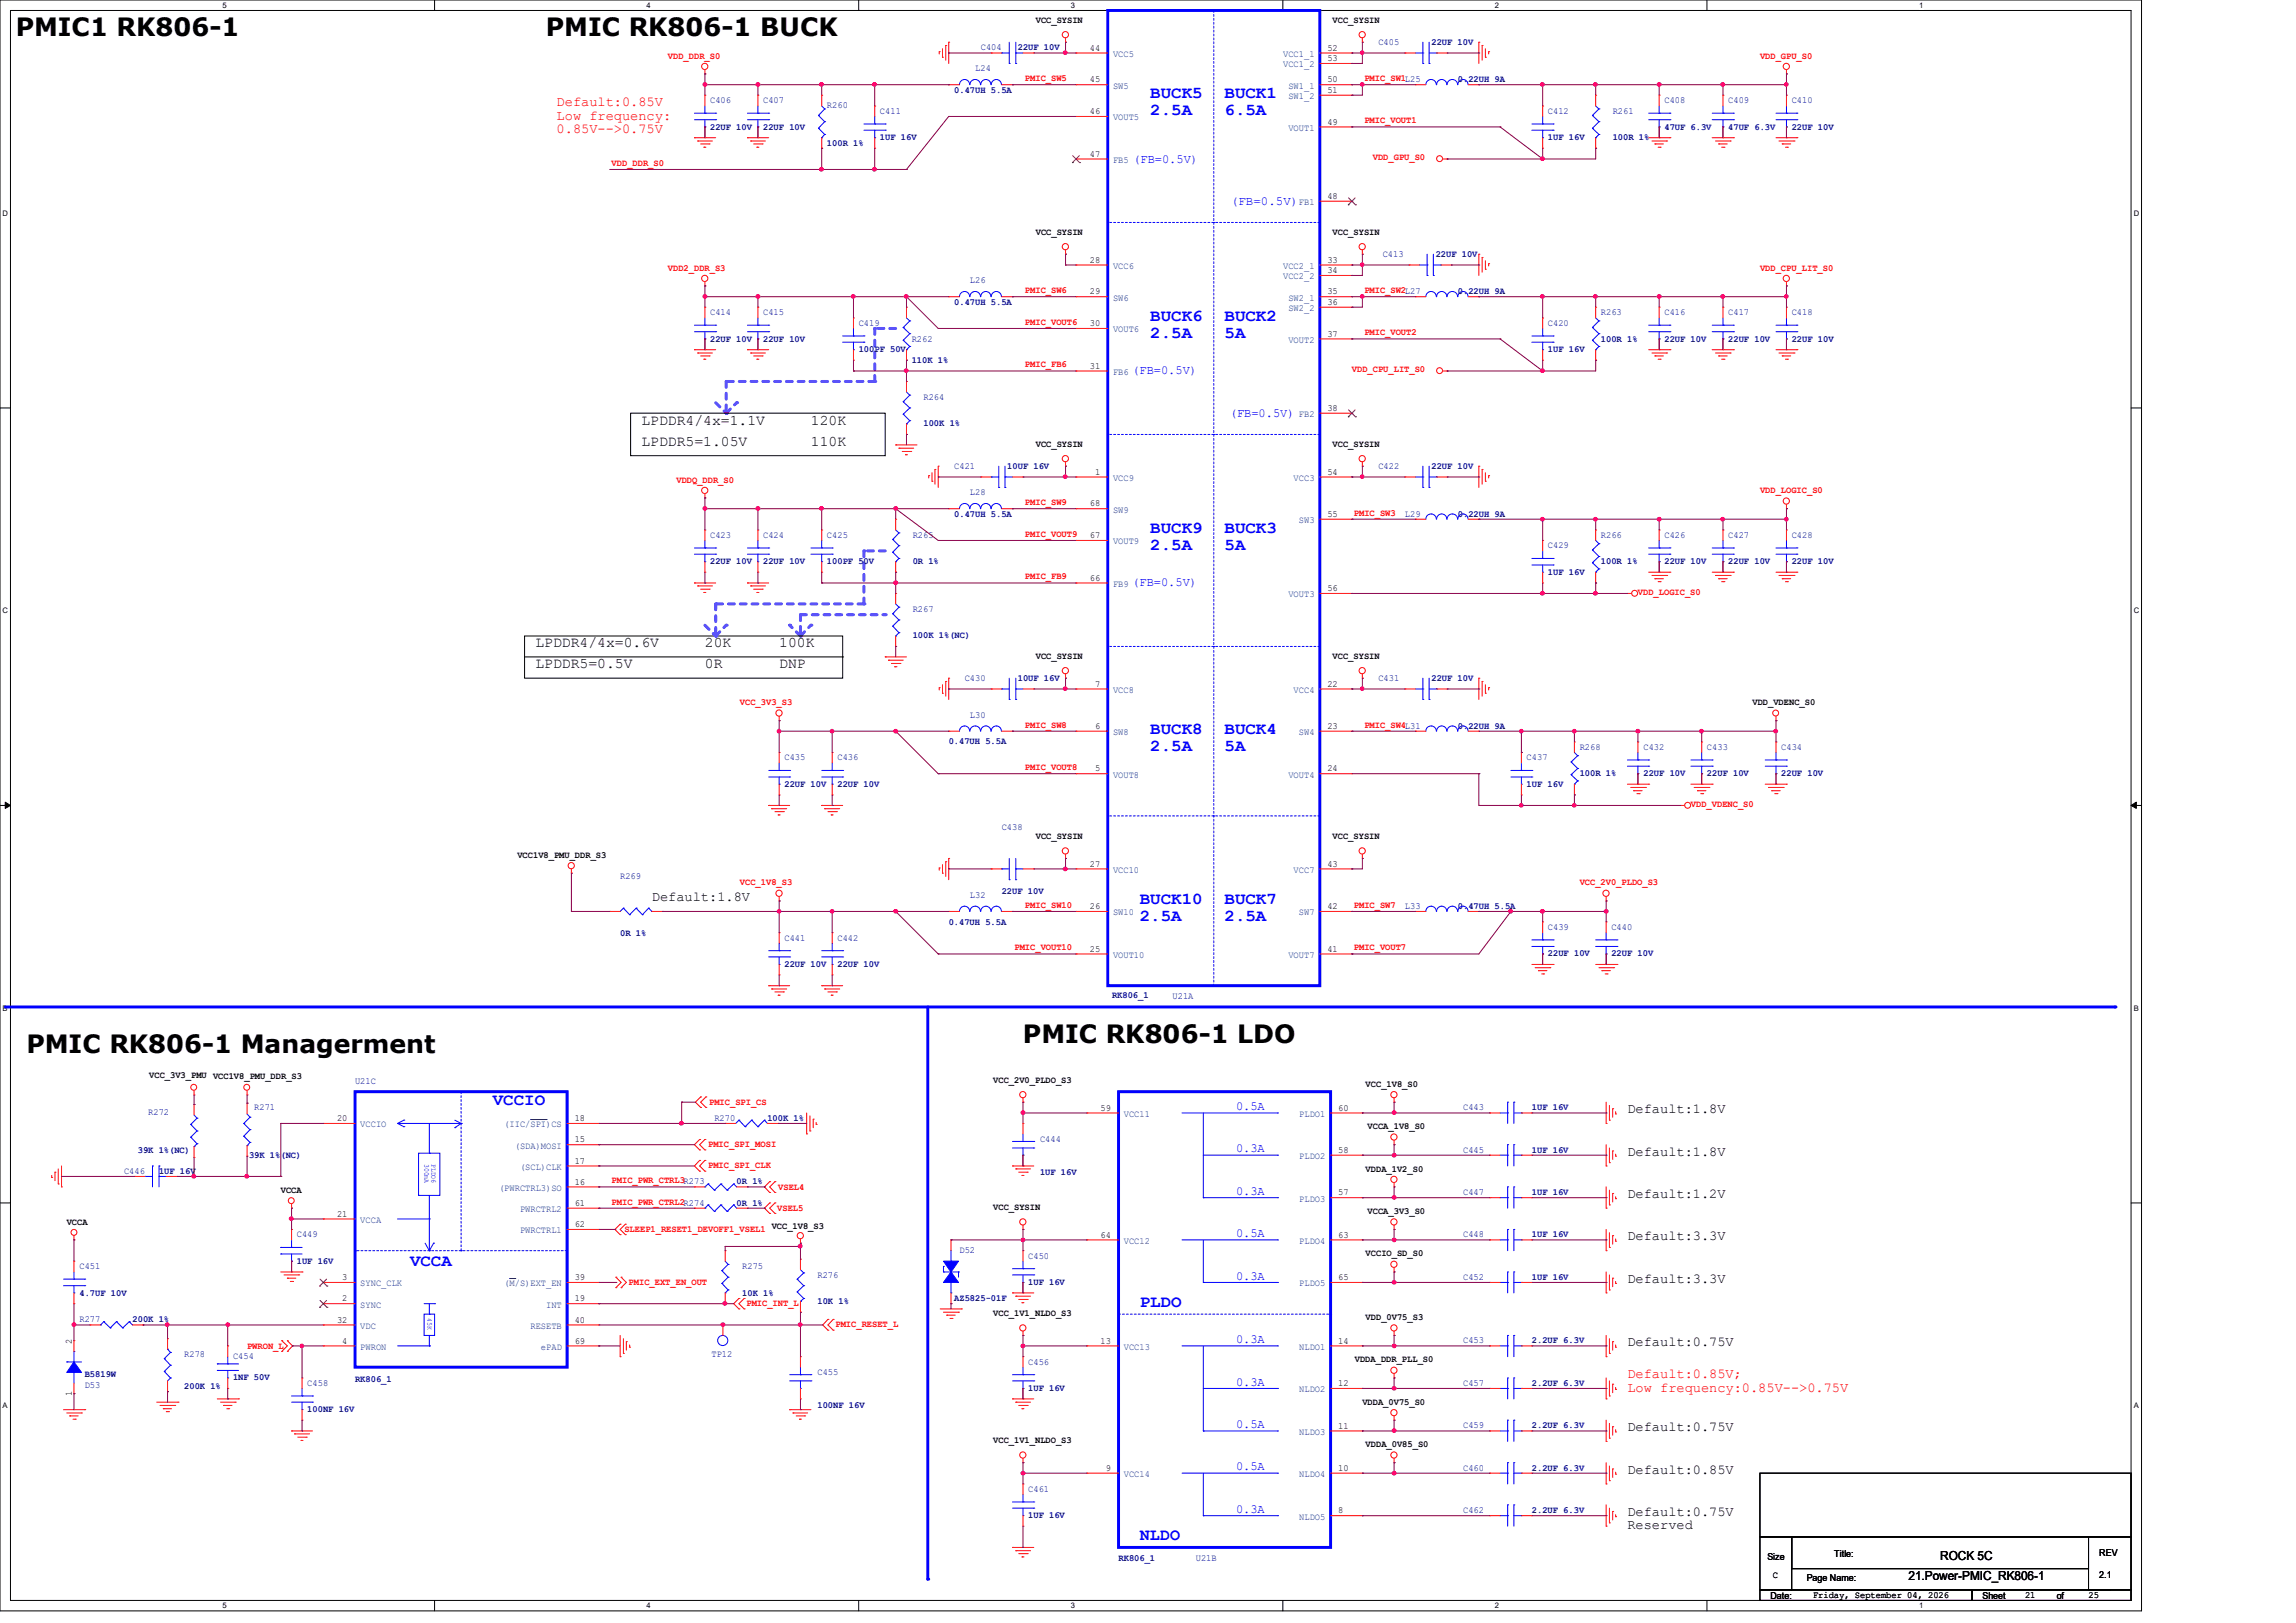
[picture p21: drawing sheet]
<svg xmlns="http://www.w3.org/2000/svg" width="297mm" height="210mm" viewBox="0 0 297 210" stroke-linecap="round" stroke-linejoin="round" font-family="sans-serif">
<defs><g id="words">
<g font-size="3.3">
<text x="2" y="4.6">PMIC1 RK806-1</text>
<text x="70.6" y="4.6">PMIC RK806-1 BUCK</text>
<text x="3.4" y="136.3">PMIC RK806-1 Managerment</text>
<text x="132.3" y="134.9">PMIC RK806-1 LDO</text>
</g>
<g font-size="2.2" fill="#00f">
<text x="148.8" y="12.7">BUCK5</text>
<text x="148.8" y="14.9">2.5A</text>
<text x="158.4" y="12.7">BUCK1</text>
<text x="158.4" y="14.9">6.5A</text>
<text x="148.8" y="41.5">BUCK6</text>
<text x="158.4" y="41.5">BUCK2</text>
<text x="148.8" y="43.7">2.5A</text>
<text x="158.4" y="43.7">5A</text>
<text x="148.8" y="69">BUCK9</text>
<text x="148.8" y="71.1">2.5A</text>
<text x="158.4" y="69">BUCK3</text>
<text x="158.4" y="71.1">5A</text>
<text x="148.8" y="95">BUCK8</text>
<text x="158.4" y="95">BUCK4</text>
<text x="148.8" y="97.2">2.5A</text>
<text x="158.4" y="97.2">5A</text>
<text x="147.4" y="117">BUCK10</text>
<text x="147.4" y="119.1">2.5A</text>
<text x="158.4" y="117">BUCK7</text>
<text x="158.4" y="119.1">2.5A</text>
<text x="63.8" y="143">VCCIO</text>
<text x="53" y="163.9">VCCA</text>
<text x="147.4" y="169.1">PLDO</text>
<text x="147.4" y="199.3">NLDO</text>
</g>
<g font-size="1.9">
<text x="83" y="54.9">LPDDR4/4x=1.1V</text>
<text x="83" y="57.7">LPDDR5=1.05V</text>
<text x="104.9" y="57.7">110K</text>
<text x="104.9" y="54.9">120K</text>
<text x="69.3" y="83.8">LPDDR4/4x=0.6V</text>
<text x="91.2" y="83.8">20K</text>
<text x="100.8" y="83.8">100K</text>
<text x="69.3" y="86.5">LPDDR5=0.5V</text>
<text x="91.2" y="86.5">0R</text>
<text x="100.8" y="86.5">DNP</text>
</g>
<g font-size="1.8" fill="#f00">
<text x="72" y="13.7">Default:0.85V</text>
<text x="72" y="15.5">Low frequency:</text>
<text x="72" y="17.3">0.85V--&gt;0.75V</text>
<text x="210.5" y="178.3">Default:0.85V;</text>
<text x="210.5" y="180.1">Low frequency:0.85V--&gt;0.75V</text>
</g>
<g font-size="1.8">
<text x="84.3" y="116.6">Default:1.8V</text>
<text x="210.5" y="144">Default:1.8V</text>
<text x="210.5" y="149.5">Default:1.8V</text>
<text x="210.5" y="155">Default:1.2V</text>
<text x="210.5" y="160.5">Default:3.3V</text>
<text x="210.5" y="166">Default:3.3V</text>
<text x="210.5" y="174.2">Default:0.75V</text>
<text x="210.5" y="185.2">Default:0.75V</text>
<text x="210.5" y="190.7">Default:0.85V</text>
<text x="210.5" y="196.1">Default:0.75V</text>
<text x="210.5" y="197.9">Reserved</text>
</g>
<g font-size="1.6" fill="#00f">
<text x="146.6" y="21.1">(FB=0.5V)</text>
<text x="159.2" y="26.5">(FB=0.5V)</text>
<text x="146.5" y="48.4">(FB=0.5V)</text>
<text x="159.1" y="53.9">(FB=0.5V)</text>
<text x="146.5" y="75.9">(FB=0.5V)</text>
<text x="159.9" y="143.6">0.5A</text>
<text x="159.9" y="149.1">0.3A</text>
<text x="159.9" y="154.6">0.3A</text>
<text x="159.9" y="160.1">0.5A</text>
<text x="159.9" y="165.6">0.3A</text>
<text x="159.9" y="173.8">0.3A</text>
<text x="159.9" y="179.3">0.3A</text>
<text x="159.9" y="184.8">0.5A</text>
<text x="159.9" y="190.2">0.5A</text>
<text x="159.9" y="195.8">0.3A</text>
</g>
<g font-size="1.6">
<text x="251" y="201.8">ROCK 5C</text>
<text x="246.9" y="204.4">21.Power-PMIC_RK806-1</text>
</g>
<g font-size="1.2">
<text x="134" y="2.9">VCC_SYSIN</text>
<text x="172.4" y="2.9">VCC_SYSIN</text>
<text x="141" y="6.6">44</text>
<text x="141" y="10.7">45</text>
<text x="171.7" y="6.6">52</text>
<text x="171.7" y="7.9">53</text>
<text x="171.7" y="10.7">50</text>
<text x="141" y="14.8">46</text>
<text x="171.7" y="12">51</text>
<text x="171.7" y="16.1">49</text>
<text x="141" y="20.3">47</text>
<text x="171.7" y="25.7">48</text>
<text x="134" y="30.4">VCC_SYSIN</text>
<text x="141" y="34">28</text>
<text x="171.7" y="34">33</text>
<text x="171.7" y="35.3">34</text>
<text x="172.4" y="30.4">VCC_SYSIN</text>
<text x="141" y="38.1">29</text>
<text x="171.7" y="38.1">35</text>
<text x="171.7" y="39.5">36</text>
<text x="141" y="42.2">30</text>
<text x="141" y="47.7">31</text>
<text x="171.7" y="43.6">37</text>
<text x="171.7" y="53.2">38</text>
<text x="134" y="57.8">VCC_SYSIN</text>
<text x="172.4" y="57.8">VCC_SYSIN</text>
<text x="141" y="65.5">68</text>
<text x="141.7" y="61.4">1</text>
<text x="171.7" y="61.4">54</text>
<text x="141" y="69.6">67</text>
<text x="171.7" y="66.9">55</text>
<text x="141" y="75.1">66</text>
<text x="171.7" y="76.5">56</text>
<text x="134" y="85.2">VCC_SYSIN</text>
<text x="141.7" y="88.9">7</text>
<text x="171.7" y="88.9">22</text>
<text x="172.4" y="85.2">VCC_SYSIN</text>
<text x="141.7" y="94.3">6</text>
<text x="171.7" y="94.3">23</text>
<text x="226.7" y="91.3">VDD_VDENC_S0</text>
<text x="141.7" y="99.8">5</text>
<text x="171.7" y="99.8">24</text>
<text x="66.9" y="111">VCC1V8_PMU_DDR_S3</text>
<text x="134" y="108.5">VCC_SYSIN</text>
<text x="141" y="112.1">27</text>
<text x="171.7" y="112.1">43</text>
<text x="172.4" y="108.5">VCC_SYSIN</text>
<text x="141" y="117.6">26</text>
<text x="171.7" y="117.6">42</text>
<text x="141" y="123.1">25</text>
<text x="171.7" y="123.1">41</text>
<text x="19.3" y="139.5">VCC_3V3_PMU VCC1V8_PMU_DDR_S3</text>
<text x="128.5" y="140.1">VCC_2V0_PLDO_S3</text>
<text x="142.4" y="143.7">59</text>
<text x="173.1" y="143.7">60</text>
<text x="176.7" y="140.6">VCC_1V8_S0</text>
<text x="43.6" y="145.1">20</text>
<text x="74.3" y="145.1">18</text>
<text x="74.3" y="147.8">15</text>
<text x="173.1" y="149.2">58</text>
<text x="176.9" y="146.1">VCCA_1V8_S0</text>
<text x="36.3" y="154.3">VCCA</text>
<text x="74.3" y="153.3">16</text>
<text x="74.3" y="150.6">17</text>
<text x="173.1" y="154.7">57</text>
<text x="176.7" y="151.6">VDDA_1V2_S0</text>
<text x="8.6" y="158.5">VCCA</text>
<text x="43.6" y="157.4">21</text>
<text x="74.3" y="158.8">62</text>
<text x="74.3" y="156">61</text>
<text x="99.8" y="159">VCC_1V8_S3</text>
<text x="128.5" y="156.5">VCC_SYSIN</text>
<text x="142.4" y="160.1">64</text>
<text x="173.1" y="160.1">63</text>
<text x="176.9" y="157.1">VCCA_3V3_S0</text>
<text x="44.3" y="165.6">3</text>
<text x="74.3" y="165.6">39</text>
<text x="173.1" y="165.6">65</text>
<text x="176.7" y="162.6">VCCIO_SD_S0</text>
<text x="9.3" y="173.9" transform="rotate(-90 9.3 173.9)">2</text>
<text x="43.6" y="171.2">32</text>
<text x="44.3" y="173.9">4</text>
<text x="44.3" y="168.4">2</text>
<text x="74.3" y="168.4">19</text>
<text x="74.3" y="171.2">40</text>
<text x="74.3" y="173.9">69</text>
<text x="128.5" y="170.3">VCC_1V1_NLDO_S3</text>
<text x="142.4" y="173.9">13</text>
<text x="173.1" y="173.9">14</text>
<text x="176.7" y="170.8">VDD_0V75_S3</text>
<text x="173.1" y="179.4">12</text>
<text x="175.3" y="176.3">VDDA_DDR_PLL_S0</text>
<text x="9.3" y="180.6" transform="rotate(-90 9.3 180.6)">1</text>
<text x="173.1" y="184.9">11</text>
<text x="176.2" y="181.8">VDDA_0V75_S0</text>
<text x="128.5" y="186.7">VCC_1V1_NLDO_S3</text>
<text x="143" y="190.3">9</text>
<text x="173.1" y="190.3">10</text>
<text x="176.7" y="187.3">VDDA_0V85_S0</text>
<text x="173.1" y="195.8">8</text>
<text x="228.6" y="201.8">Size</text>
<text x="237.3" y="201.5">Title:</text>
<text x="271.6" y="201.4">REV</text>
<text x="229" y="206.9">Date:</text>
<text x="229.3" y="204.3">C</text>
<text x="233.7" y="204.6">Page Name:</text>
<text x="234.5" y="206.8">Friday, September 04, 2026</text>
<text x="256.5" y="206.9">Sheet</text>
<text x="262" y="206.8">21</text>
<text x="266.1" y="206.9">of</text>
<text x="270.2" y="206.8">25</text>
<text x="271.6" y="204.1">2.1</text>
</g>
<g font-size="1.2" fill="#00007f">
<text x="178.3" y="5.8">C405</text>
<text x="185.2" y="5.8">22UF 10V</text>
<text x="123.4" y="12">0.47UH 5.5A</text>
<text x="126.2" y="9.2">L24</text>
<text x="126.9" y="6.5">C404</text>
<text x="131.7" y="6.5">22UF 10V</text>
<text x="188.6" y="10.6">0.22UH 9A</text>
<text x="91.9" y="13.3">C406</text>
<text x="91.9" y="16.8">22UF 10V</text>
<text x="98.7" y="13.3">C407</text>
<text x="98.7" y="16.8">22UF 10V</text>
<text x="107" y="14">R260</text>
<text x="113.8" y="14.7">C411</text>
<text x="200.2" y="14.7">C412</text>
<text x="208.6" y="14.7">R261</text>
<text x="215.3" y="13.3">C408</text>
<text x="215.3" y="16.8">47UF 6.3V</text>
<text x="223.6" y="13.3">C409</text>
<text x="223.6" y="16.8">47UF 6.3V</text>
<text x="231.8" y="13.3">C410</text>
<text x="231.8" y="16.8">22UF 10V</text>
<text x="107" y="18.8">100R 1%</text>
<text x="113.8" y="18.2">1UF 16V</text>
<text x="200.2" y="18.2">1UF 16V</text>
<text x="208.6" y="18.2">100R 1%</text>
<text x="178.9" y="33.2">C413</text>
<text x="185.7" y="33.2">22UF 10V</text>
<text x="91.9" y="40.8">C414</text>
<text x="98.7" y="40.8">C415</text>
<text x="123.4" y="39.4">0.47UH 5.5A</text>
<text x="125.5" y="36.7">L26</text>
<text x="188.6" y="38">0.22UH 9A</text>
<text x="207.1" y="40.8">R263</text>
<text x="215.3" y="40.8">C416</text>
<text x="223.6" y="40.8">C417</text>
<text x="231.8" y="40.8">C418</text>
<text x="91.9" y="44.2">22UF 10V</text>
<text x="98.7" y="44.2">22UF 10V</text>
<text x="111.1" y="42.2">C419</text>
<text x="111.1" y="45.6">100PF 50V</text>
<text x="117.9" y="44.2">R262</text>
<text x="117.9" y="46.9">110K 1%</text>
<text x="200.2" y="42.2">C420</text>
<text x="200.2" y="45.6">1UF 16V</text>
<text x="207.1" y="44.2">100R 1%</text>
<text x="215.3" y="44.2">22UF 10V</text>
<text x="223.6" y="44.2">22UF 10V</text>
<text x="231.8" y="44.2">22UF 10V</text>
<text x="119.5" y="51.7">R264</text>
<text x="119.5" y="55.2">100K 1%</text>
<text x="123.4" y="60.7">C421</text>
<text x="125.5" y="64.1">L28</text>
<text x="130.3" y="60.7">10UF 16V</text>
<text x="178.3" y="60.7">C422</text>
<text x="185.2" y="60.7">22UF 10V</text>
<text x="91.9" y="69.6">C423</text>
<text x="98.7" y="69.6">C424</text>
<text x="107" y="69.6">C425</text>
<text x="118.1" y="69.6">R265</text>
<text x="123.4" y="66.8">0.47UH 5.5A</text>
<text x="181.7" y="66.8">L29</text>
<text x="188.6" y="66.8">0.22UH 9A</text>
<text x="200.2" y="70.9">C429</text>
<text x="207.1" y="69.6">R266</text>
<text x="215.3" y="69.6">C426</text>
<text x="223.6" y="69.6">C427</text>
<text x="231.8" y="69.6">C428</text>
<text x="91.9" y="73">22UF 10V</text>
<text x="98.7" y="73">22UF 10V</text>
<text x="107" y="73">100PF 50V</text>
<text x="118.1" y="73">0R 1%</text>
<text x="200.2" y="74.4">1UF 16V</text>
<text x="207.1" y="73">100R 1%</text>
<text x="215.3" y="73">22UF 10V</text>
<text x="223.6" y="73">22UF 10V</text>
<text x="231.8" y="73">22UF 10V</text>
<text x="118.1" y="79.2">R267</text>
<text x="118.1" y="82.6">100K 1%(NC)</text>
<text x="124.8" y="88.1">C430</text>
<text x="131.7" y="88.1">10UF 16V</text>
<text x="178.3" y="88.1">C431</text>
<text x="185.2" y="88.1">22UF 10V</text>
<text x="125.5" y="92.9">L30</text>
<text x="188.6" y="94.3">0.22UH 9A</text>
<text x="101.5" y="98.4">C435</text>
<text x="101.5" y="101.8">22UF 10V</text>
<text x="108.3" y="98.4">C436</text>
<text x="108.3" y="101.8">22UF 10V</text>
<text x="122.7" y="96.3">0.47UH 5.5A</text>
<text x="197.5" y="98.4">C437</text>
<text x="197.5" y="101.8">1UF 16V</text>
<text x="204.3" y="97">R268</text>
<text x="204.3" y="100.5">100R 1%</text>
<text x="212.6" y="97">C432</text>
<text x="212.6" y="100.5">22UF 10V</text>
<text x="220.8" y="97">C433</text>
<text x="220.8" y="100.5">22UF 10V</text>
<text x="230.4" y="97">C434</text>
<text x="230.4" y="100.5">22UF 10V</text>
<text x="129.6" y="107.4">C438</text>
<text x="80.2" y="113.7">R269</text>
<text x="122.7" y="119.6">0.47UH 5.5A</text>
<text x="125.5" y="116.2">L32</text>
<text x="129.6" y="115.7">22UF 10V</text>
<text x="181.7" y="117.6">L33</text>
<text x="188.6" y="117.6">0.47UH 5.5A</text>
<text x="80.2" y="121.2">0R 1%</text>
<text x="101.5" y="121.7">C441</text>
<text x="101.5" y="125.1">22UF 10V</text>
<text x="108.3" y="121.7">C442</text>
<text x="108.3" y="125.1">22UF 10V</text>
<text x="200.2" y="120.3">C439</text>
<text x="200.2" y="123.7">22UF 10V</text>
<text x="208.5" y="120.3">C440</text>
<text x="208.5" y="123.7">22UF 10V</text>
<text x="143.9" y="129.1">RK806_1</text>
<text x="151.7" y="129.2">U21A</text>
<text x="32.9" y="143.6">R271</text>
<text x="45.9" y="140.2">U21C</text>
<text x="189.3" y="143.6">C443</text>
<text x="198.2" y="143.6">1UF 16V</text>
<text x="17.8" y="149.1">39K 1%(NC)</text>
<text x="19.2" y="144.3">R272</text>
<text x="32.2" y="149.8">39K 1%(NC)</text>
<text x="92.4" y="145">R270</text>
<text x="99.3" y="145">100K 1%</text>
<text x="134.5" y="147.7">C444</text>
<text x="189.3" y="149.1">C445</text>
<text x="198.2" y="149.1">1UF 16V</text>
<text x="16" y="151.9">C446</text>
<text x="20.6" y="151.9">1UF 16V</text>
<text x="95.3" y="156">0R 1%</text>
<text x="95.3" y="153.2">0R 1%</text>
<text x="134.5" y="152">1UF 16V</text>
<text x="189.3" y="154.6">C447</text>
<text x="198.2" y="154.6">1UF 16V</text>
<text x="38.4" y="160.1">C449</text>
<text x="189.3" y="160.1">C448</text>
<text x="198.2" y="160.1">1UF 16V</text>
<text x="10.3" y="164.2">C451</text>
<text x="10.3" y="167.6">4.7UF 10V</text>
<text x="38.4" y="163.5">1UF 16V</text>
<text x="96" y="164.2">R275</text>
<text x="96" y="167.6">10K 1%</text>
<text x="105.8" y="165.3">R276</text>
<text x="124.1" y="162.2">D52</text>
<text x="133" y="162.9">C450</text>
<text x="133" y="166.3">1UF 16V</text>
<text x="189.3" y="165.6">C452</text>
<text x="198.2" y="165.6">1UF 16V</text>
<text x="10.3" y="171.1">R277</text>
<text x="17.1" y="171.1">200K 1%</text>
<text x="105.8" y="168.7">10K 1%</text>
<text x="123.4" y="168.3">AZ5825-01F</text>
<text x="189.3" y="173.8">C453</text>
<text x="198.2" y="173.8">2.2UF 6.3V</text>
<text x="11" y="179.6">D53</text>
<text x="11" y="178.2">B5819W</text>
<text x="23.8" y="175.6">R278</text>
<text x="23.8" y="179.7">200K 1%</text>
<text x="30.1" y="175.9">C454</text>
<text x="30.1" y="178.6">1NF 50V</text>
<text x="39.8" y="179.3">C458</text>
<text x="45.9" y="178.8">RK806_1</text>
<text x="92" y="175.6">TP12</text>
<text x="105.8" y="177.9">C455</text>
<text x="133" y="176.6">C456</text>
<text x="133" y="180">1UF 16V</text>
<text x="189.3" y="179.3">C457</text>
<text x="198.2" y="179.3">2.2UF 6.3V</text>
<text x="39.8" y="182.8">100NF 16V</text>
<text x="105.8" y="182.2">100NF 16V</text>
<text x="189.3" y="184.8">C459</text>
<text x="198.2" y="184.8">2.2UF 6.3V</text>
<text x="189.3" y="190.3">C460</text>
<text x="198.2" y="190.3">2.2UF 6.3V</text>
<text x="133" y="193">C461</text>
<text x="133" y="196.5">1UF 16V</text>
<text x="189.3" y="195.7">C462</text>
<text x="198.2" y="195.7">2.2UF 6.3V</text>
<text x="144.7" y="202.1">RK806_1</text>
<text x="154.7" y="202.1">U21B</text>
</g>
<g font-size="1.2" fill="#f00">
<text x="86.4" y="7.6">VDD_DDR_S0</text>
<text x="132.6" y="10.5">PMIC_SW5</text>
<text x="176.5" y="10.5">PMIC_SW1L25</text>
<text x="227.7" y="7.6">VDD_GPU_S0</text>
<text x="176.5" y="16">PMIC_VOUT1</text>
<text x="79.1" y="21.5">VDD_DDR_S0</text>
<text x="177.6" y="20.7">VDD_GPU_S0</text>
<text x="86.4" y="35">VDD2_DDR_S3</text>
<text x="227.7" y="35">VDD_CPU_LIT_S0</text>
<text x="132.6" y="37.9">PMIC_SW6</text>
<text x="176.5" y="37.9">PMIC_SW2L27</text>
<text x="132.6" y="42">PMIC_VOUT6</text>
<text x="132.6" y="47.5">PMIC_FB6</text>
<text x="176.5" y="43.4">PMIC_VOUT2</text>
<text x="174.9" y="48.2">VDD_CPU_LIT_S0</text>
<text x="87.5" y="62.4">VDDQ_DDR_S0</text>
<text x="132.6" y="65.4">PMIC_SW9</text>
<text x="227.7" y="63.8">VDD_LOGIC_S0</text>
<text x="132.6" y="69.5">PMIC_VOUT9</text>
<text x="175.1" y="66.7">PMIC_SW3</text>
<text x="132.6" y="75">PMIC_FB9</text>
<text x="211.9" y="77">VDD_LOGIC_S0</text>
<text x="95.7" y="91.3">VCC_3V3_S3</text>
<text x="132.6" y="94.1">PMIC_SW8</text>
<text x="176.5" y="94.1">PMIC_SW4L31</text>
<text x="132.6" y="99.7">PMIC_VOUT8</text>
<text x="218.7" y="104.4">VDD_VDENC_S0</text>
<text x="95.7" y="114.6">VCC_1V8_S3</text>
<text x="132.6" y="117.5">PMIC_SW10</text>
<text x="175.1" y="117.5">PMIC_SW7</text>
<text x="204.3" y="114.6">VCC_2V0_PLDO_S3</text>
<text x="131.2" y="123">PMIC_VOUT10</text>
<text x="175.1" y="123">PMIC_VOUT7</text>
<text x="91.7" y="143">PMIC_SPI_CS</text>
<text x="91.6" y="148.5">PMIC_SPI_MOSI</text>
<text x="79.1" y="153.1">PMIC_PWR_CTRL3R273</text>
<text x="79.1" y="155.9">PMIC_PWR_CTRL2R274</text>
<text x="91.6" y="151.2">PMIC_SPI_CLK</text>
<text x="100.7" y="153.9">VSEL4</text>
<text x="80.8" y="159.4">SLEEP1_RESET1_DEVOFF1_VSEL1</text>
<text x="100.5" y="156.7">VSEL5</text>
<text x="81.3" y="166.3">PMIC_EXT_EN_OUT</text>
<text x="96.6" y="169">PMIC_INT_L</text>
<text x="108.1" y="171.7">PMIC_RESET_L</text>
<text x="32" y="174.5">PWRON_L</text>
</g>
<g font-size="1.2" fill="#003f7f">
<text x="144" y="7.4">VCC5</text>
<text x="144" y="11.5">SW5</text>
<text x="166" y="7.4">VCC1_1</text>
<text x="166" y="8.7">VCC1_2</text>
<text x="166.7" y="11.5">SW1_1</text>
<text x="144" y="15.6">VOUT5</text>
<text x="166.7" y="12.8">SW1_2</text>
<text x="166.7" y="16.9">VOUT1</text>
<text x="144" y="21.1">FB5</text>
<text x="168" y="26.5">FB1</text>
<text x="144" y="34.8">VCC6</text>
<text x="166" y="34.8">VCC2_1</text>
<text x="144" y="38.9">SW6</text>
<text x="166" y="36.2">VCC2_2</text>
<text x="166.7" y="38.9">SW2_1</text>
<text x="166.7" y="40.3">SW2_2</text>
<text x="144" y="43">VOUT6</text>
<text x="166.7" y="44.4">VOUT2</text>
<text x="144" y="48.5">FB6</text>
<text x="168" y="54">FB2</text>
<text x="144" y="62.2">VCC9</text>
<text x="167.3" y="62.2">VCC3</text>
<text x="144" y="66.3">SW9</text>
<text x="144" y="70.4">VOUT9</text>
<text x="168" y="67.7">SW3</text>
<text x="144" y="75.9">FB9</text>
<text x="166.7" y="77.3">VOUT3</text>
<text x="144" y="89.7">VCC8</text>
<text x="167.3" y="89.7">VCC4</text>
<text x="144" y="95.1">SW8</text>
<text x="168" y="95.1">SW4</text>
<text x="144" y="100.6">VOUT8</text>
<text x="166.7" y="100.6">VOUT4</text>
<text x="144" y="112.9">VCC10</text>
<text x="167.3" y="112.9">VCC7</text>
<text x="144" y="118.4">SW10</text>
<text x="168" y="118.4">SW7</text>
<text x="144" y="124">VOUT10</text>
<text x="166.7" y="124">VOUT7</text>
<text x="46.6" y="145.9">VCCIO</text>
<text x="65.2" y="145.9">(IIC/SPI)CS</text>
<text x="66.6" y="148.6">(SDA)MOSI</text>
<text x="145.4" y="144.5">VCC11</text>
<text x="168.1" y="144.5">PLDO1</text>
<text x="168.1" y="150">PLDO2</text>
<text x="64.6" y="154.1">(PWRCTRL3)SO</text>
<text x="67.3" y="151.4">(SCL)CLK</text>
<text x="168.1" y="155.5">PLDO3</text>
<text x="46.6" y="158.2">VCCA</text>
<text x="67.3" y="159.6">PWRCTRL1</text>
<text x="67.3" y="156.8">PWRCTRL2</text>
<text x="145.4" y="160.9">VCC12</text>
<text x="168.1" y="160.9">PLDO4</text>
<text x="46.6" y="166.5">SYNC_CLK</text>
<text x="65.2" y="166.5">(M/S)EXT_EN</text>
<text x="168.1" y="166.5">PLDO5</text>
<text x="46.6" y="169.2">SYNC</text>
<text x="46.6" y="172">VDC</text>
<text x="68.6" y="172">RESETB</text>
<text x="70.7" y="169.2">INT</text>
<text x="46.6" y="174.7">PWRON</text>
<text x="70" y="174.7">ePAD</text>
<text x="145.4" y="174.7">VCC13</text>
<text x="168.1" y="174.7">NLDO1</text>
<text x="168.1" y="180.2">NLDO2</text>
<text x="168.1" y="185.7">NLDO3</text>
<text x="145.4" y="191.1">VCC14</text>
<text x="168.1" y="191.1">NLDO4</text>
<text x="168.1" y="196.6">NLDO5</text>
</g>
<g font-size="1">
<text x="28.8" y="1">5</text>
<text x="83.7" y="1">4</text>
<text x="138.5" y="1">3</text>
<text x="193.4" y="1">2</text>
<text x="248.2" y="1">1</text>
<text x=".3" y="27.9">D</text>
<text x="276" y="27.9">D</text>
<text x=".3" y="79.4">C</text>
<text x="276" y="79.4">C</text>
<text x=".3" y="130.8">B</text>
<text x="276" y="130.8">B</text>
<text x=".3" y="182.2">A</text>
<text x="276" y="182.2">A</text>
<text x="28.8" y="208.1">5</text>
<text x="83.7" y="208.1">4</text>
<text x="138.5" y="208.1">3</text>
<text x="193.4" y="208.1">2</text>
<text x="248.2" y="208.1">1</text>
</g>
<g font-size=".9" fill="#00f">
<text x="54.9" y="150.6" transform="rotate(90 54.9 150.6)">300mA</text>
<text x="55.8" y="150.6" transform="rotate(90 55.8 150.6)">PLDO6</text>
<text x="55.3" y="170.6" transform="rotate(90 55.3 170.6)">45K</text>
</g>
</g></defs>
<path d="M0 0h277v208.4h-277zM1.4 1.4h274.3v205.7h-274.3z" fill="none" stroke="#000" stroke-width=".13"/>
<g fill="#fff">
<path d="M28.8 .1h.5v1.1h-.5z"/>
<path d="M28.8 207.2h.5v1.1h-.5z"/>
</g>
<path d="M56.2 0v1.4M56.2 207.1v1.3" fill="none" stroke="#000" stroke-width=".13"/>
<g fill="#fff">
<path d="M83.7 .1h.5v1.1h-.5z"/>
<path d="M83.7 207.2h.5v1.1h-.5z"/>
</g>
<path d="M111.1 0v1.4M111.1 207.1v1.3" fill="none" stroke="#000" stroke-width=".13"/>
<g fill="#fff">
<path d="M138.5 .1h.6v1.1h-.6z"/>
<path d="M138.5 207.2h.6v1.1h-.6z"/>
</g>
<path d="M165.9 0v1.4M165.9 207.1v1.3" fill="none" stroke="#000" stroke-width=".13"/>
<g fill="#fff">
<path d="M193.4 .1h.5v1.1h-.5z"/>
<path d="M193.4 207.2h.5v1.1h-.5z"/>
</g>
<path d="M220.8 0v1.4M220.8 207.1v1.3" fill="none" stroke="#000" stroke-width=".13"/>
<g fill="#fff">
<path d="M248.2 .1h.6v1.1h-.6z"/>
<path d="M248.2 207.2h.6v1.1h-.6z"/>
<path d="M.3 27.1h.8v1.1h-.8z"/>
<path d="M276 27.1h.7v1.1h-.7z"/>
<path d="M.3 78.5h.8v1.1h-.8z"/>
<path d="M276 78.5h.7v1.1h-.7z"/>
</g>
<path d="M0 52.8h1.4M275.7 52.8h1.3" fill="none" stroke="#000" stroke-width=".13"/>
<g fill="#fff">
<path d="M.3 129.9h.7v1.1h-.7z"/>
<path d="M276 129.9h.6v1.1h-.6z"/>
</g>
<path d="M0 104.2h1.4M275.7 104.2h1.3" fill="none" stroke="#000" stroke-width=".13"/>
<path d="M.7 103.8l.7 .4-.7 .4zM275.7 104.2l.7-.4v.8z" fill="#000" stroke="#000" stroke-width=".13"/>
<g fill="#fff">
<path d="M.3 181.4h.7v1.1h-.7z"/>
<path d="M276 181.4h.6v1.1h-.6z"/>
</g>
<path d="M0 155.7h1.4M275.7 155.7h1.3" fill="none" stroke="#000" stroke-width=".13"/>
<path d="M93.9 53.5l1.4-1.4" fill="none" stroke="#7f00ff" stroke-width=".38" stroke-dasharray=".8"/>
<circle cx="95.3" cy="52.1" r=".19" fill="#7f00ff" stroke-dasharray=".8"/>
<path d="M92.6 52.1l1.3 1.4" fill="none" stroke="#7f00ff" stroke-width=".38" stroke-dasharray=".8"/>
<circle cx="93.9" cy="53.5" r=".19" fill="#7f00ff" stroke-dasharray=".8"/>
<path d="M113.2 42.5v6.9" fill="none" stroke="#7f00ff" stroke-width=".38" stroke-dasharray=".8"/>
<circle cx="113.2" cy="49.4" r=".19" fill="#7f00ff" stroke-dasharray=".8"/>
<path d="M113.2 49.4h-19.3" fill="none" stroke="#7f00ff" stroke-width=".38" stroke-dasharray=".8"/>
<circle cx="93.9" cy="49.4" r=".19" fill="#7f00ff" stroke-dasharray=".8"/>
<path d="M93.9 49.4v4.1" fill="none" stroke="#7f00ff" stroke-width=".38" stroke-dasharray=".8"/>
<circle cx="93.9" cy="53.5" r=".19" fill="#7f00ff" stroke-dasharray=".8"/>
<path d="M81.6 53.5h32.9v5.5h-32.9z" fill="none" stroke="#000" stroke-width=".13"/>
<path d="M115.9 42.5h-2.7" fill="none" stroke="#7f00ff" stroke-width=".38" stroke-dasharray=".8"/>
<circle cx="113.2" cy="42.5" r=".19" fill="#7f00ff" stroke-dasharray=".8"/>
<path d="M.7 130.3h272.9" fill="none" stroke="#00f" stroke-width=".38"/>
<circle cx="273.6" cy="130.3" r=".19" fill="#00f"/>
<path d="M120 130.3v74" fill="none" stroke="#00f" stroke-width=".38"/>
<circle cx="120" cy="204.3" r=".19" fill="#00f"/>
<path d="M67.9 85h41.1M109 85h.1" fill="none" stroke="#000" stroke-width=".13"/>
<path d="M103.5 82.3l1.4-1.4" fill="none" stroke="#7f00ff" stroke-width=".38" stroke-dasharray=".8"/>
<circle cx="104.9" cy="80.9" r=".19" fill="#7f00ff" stroke-dasharray=".8"/>
<path d="M103.5 82.3l-1.3-1.4" fill="none" stroke="#7f00ff" stroke-width=".38" stroke-dasharray=".8"/>
<circle cx="102.2" cy="80.9" r=".19" fill="#7f00ff" stroke-dasharray=".8"/>
<path d="M103.5 79.5v2.8" fill="none" stroke="#7f00ff" stroke-width=".38" stroke-dasharray=".8"/>
<circle cx="103.5" cy="82.3" r=".19" fill="#7f00ff" stroke-dasharray=".8"/>
<path d="M67.9 82.3h41.1v5.5h-41.1z" fill="none" stroke="#000" stroke-width=".13"/>
<path d="M103.5 79.5h11" fill="none" stroke="#7f00ff" stroke-width=".38" stroke-dasharray=".8"/>
<circle cx="114.5" cy="79.5" r=".19" fill="#7f00ff" stroke-dasharray=".8"/>
<path d="M92.6 82.3l1.3-1.4" fill="none" stroke="#7f00ff" stroke-width=".38" stroke-dasharray=".8"/>
<circle cx="93.9" cy="80.9" r=".19" fill="#7f00ff" stroke-dasharray=".8"/>
<path d="M91.2 80.9l1.4 1.4" fill="none" stroke="#7f00ff" stroke-width=".38" stroke-dasharray=".8"/>
<circle cx="92.6" cy="82.3" r=".19" fill="#7f00ff" stroke-dasharray=".8"/>
<path d="M111.8 78.1h-19.2" fill="none" stroke="#7f00ff" stroke-width=".38" stroke-dasharray=".8"/>
<circle cx="92.6" cy="78.1" r=".19" fill="#7f00ff" stroke-dasharray=".8"/>
<path d="M111.8 71.3v6.8" fill="none" stroke="#7f00ff" stroke-width=".38" stroke-dasharray=".8"/>
<circle cx="111.8" cy="78.1" r=".19" fill="#7f00ff" stroke-dasharray=".8"/>
<path d="M114.5 71.3h-2.7" fill="none" stroke="#7f00ff" stroke-width=".38" stroke-dasharray=".8"/>
<circle cx="111.8" cy="71.3" r=".19" fill="#7f00ff" stroke-dasharray=".8"/>
<path d="M92.6 78.1v4.2" fill="none" stroke="#7f00ff" stroke-width=".38" stroke-dasharray=".8"/>
<circle cx="92.6" cy="82.3" r=".19" fill="#7f00ff" stroke-dasharray=".8"/>
<g fill="none" stroke="#f00" stroke-width=".13">
<path d="M89.8 17.8h.1M89.8 17.8h2.8M90.3 18.2h.1M90.3 18.2h1.9M90.6 18.6h1.1M91.1 19h.1M91.1 19h.2M91.2 9.6h.1M91.2 12.3h.1M91.2 17.8h.1M91.2 9v.6M91.2 12.3v1.4"/>
<path d="M91.2 16.4v1.4M91.7 18.6h.1M96.7 17.8h.1M96.7 17.8h2.7M97.1 18.2h.1M97.1 18.2h1.9M97.5 18.6h1.1M97.9 19h.1M97.9 19h.3M98 12.3h.1M98 17.8h.1M98 12.3v1.4"/>
<path d="M98 16.4v1.4M98.6 18.6h.1M106.3 12.3h.1M106.3 19.2h.1M106.3 12.3v1.4M106.3 17.8v1.4M113.2 13.7h.1M113.2 19.2h.1M113.2 13.7v1.4M113.2 17.8v1.4M121.5 6.7h.1M121.5 6.7v.3"/>
<path d="M121.9 7.4h.1M121.9 6.3v1.1M122.3 5.9h.1M122.3 5.9v1.9M122.7 5.5h.1M122.7 11h.1M122.7 5.5v2.7M122.7 11h1.4M128.2 6.9h.1M128.2 6.9h1.4M129.6 11h1.4M131 11h.1"/>
<path d="M132.3 6.9h1.4M133.7 6.9h.1M137.8 5.5h.1M137.8 4.9v.6M139.2 6.9h.1M139.2 11h.1M139.2 15.1h.1M139.2 6.9h4.1M139.2 11h4.1M139.2 15.1h4.1M170.7 6.9h4.2M170.7 8.2h4.2"/>
<path d="M170.7 11h4.2M170.7 12.3h4.2M170.7 16.4h4.2M174.9 6.9h.1M174.9 8.2h.1M174.9 11h.1M174.9 12.3h.1M174.9 16.4h.1M176.2 5.5h.1M176.2 4.9v.6M181.7 6.9h.1M181.7 6.9h1.4"/>
<path d="M183.1 11h.1M183.1 11h1.3M185.8 6.9h1.4M187.2 6.9h.1M189.9 11h1.4M191.3 5.5h.1M191.3 11h.1M191.3 5.5v2.7M191.7 5.9h.1M191.7 5.9v1.9M192.2 7.4h.1M192.2 6.3v1.1"/>
<path d="M192.6 6.7h.1M192.6 6.7v.3M199.6 13.7h.1M199.6 19.2h.1M199.6 13.7v1.4M199.6 17.8v1.4M206.4 12.3h.1M206.4 19.2h.1M206.4 12.3v1.4M206.4 17.8v1.4M213.3 17.8h2.7M213.7 18.2h1.9"/>
<path d="M214.1 18.6h.1M214.1 18.6h1.1M214.5 19h.3M214.6 12.3h.1M214.6 17.8h.1M214.6 12.3v1.4M214.6 16.4v1.4M214.8 19h.1M215.6 18.2h.1M216 17.8h.1M221.5 17.8h2.7M221.9 18.2h1.9"/>
<path d="M222.3 18.6h.1M222.3 18.6h1.1M222.7 19h.3M222.9 12.3h.1M222.9 17.8h.1M222.9 12.3v1.4M222.9 16.4v1.4M223 19h.1M223.8 18.2h.1M224.2 17.8h.1M229.7 17.8h2.8M230.1 18.2h2"/>
<path d="M230.5 18.6h.1M230.5 18.6h1.1M231 19h.2M231.1 9.6h.1M231.1 12.3h.1M231.1 17.8h.1M231.1 9v.6M231.1 12.3v1.4M231.1 16.4v1.4M231.2 19h.1M232.1 18.2h.1M232.5 17.8h.1"/>
<path d="M91.2 37h.1M91.2 39.8h.1M91.2 36.4v.6M91.2 39.8v1.3M98 39.8h.1M98 39.8v1.3M117.3 39.8h.1M117.3 39.8v1.3M122.7 38.4h.1M122.7 38.4h1.4M129.6 38.4h1.4M131 38.4h.1"/>
<path d="M137.8 32.9h.1M137.8 32.3v.6M139.2 34.3h.1M139.2 38.4h.1M139.2 20.6h.1M139.2 20.6h4.1M139.2 34.3h4.1M139.2 38.4h4.1M170.7 34.3h4.2M170.7 38.4h4.2M170.7 26h4.2M170.7 35.6h4.2"/>
<path d="M170.7 39.8h4.2M174.9 26h.1M174.9 34.3h.1M174.9 35.6h.1M174.9 38.4h.1M174.9 39.8h.1M176.2 32.9h.1M176.2 32.3v.6M182.3 34.3h.1M182.3 34.3h1.3M183.1 38.4h.1M183.1 38.4h1.3"/>
<path d="M186.4 34.3h1.3M186.6 20.6h.6M187.2 20.6h.1M187.7 34.3h.1M189.9 38.4h1.4M191.3 32.9h.1M191.3 38.4h.1M191.3 32.9v2.7M191.7 33.3h.1M191.7 33.3v1.9M192.2 34.8h.1M192.2 33.7v1.1"/>
<path d="M192.6 34.1h.1M192.6 34.1v.3M206.4 39.8h.1M206.4 39.8v1.3M214.6 39.8h.1M214.6 39.8v1.3M222.9 39.8h.1M222.9 39.8v1.3M231.1 37h.1M231.1 39.8h.1M231.1 36.4v.6M231.1 39.8v1.3"/>
<path d="M89.8 45.3h.1M89.8 45.3h2.8M90.3 45.7h.1M90.3 45.7h1.9M90.6 46.1h1.1M91.1 46.5h.1M91.1 46.5h.2M91.2 45.3h.1M91.2 43.9v1.4M91.7 46.1h.1M96.7 45.3h.1M96.7 45.3h2.7"/>
<path d="M97.1 45.7h.1M97.1 45.7h1.9M97.5 46.1h1.1M97.9 46.5h.1M97.9 46.5h.3M98 45.3h.1M98 43.9v1.4M98.6 46.1h.1M110.4 41.1h.1M110.4 46.6h.1M110.4 41.1v1.4M110.4 45.3v1.3"/>
<path d="M115.9 57.6h.1M115.9 57.6h2.7M116.3 58h.1M116.3 58h1.9M116.7 58.4h1.1M117.1 58.8h.1M117.1 58.8h.3M117.3 49.4h.1M117.3 56.2h.1M117.3 46.6h.1M117.3 45.3v1.3M117.3 49.4v1.3"/>
<path d="M117.3 54.9v1.3M117.8 58.4h.1M137.8 59.8v.5M139.2 42.5h.1M139.2 48h.1M139.2 48h4.1M139.2 42.5h4.1M170.7 43.9h4.2M170.7 53.5h4.2M174.9 43.9h.1M174.9 53.5h.1M176.2 59.8v.5"/>
<path d="M186.6 48h.6M187.2 48h.1M199.6 41.1h.1M199.6 46.6h.1M199.6 41.1v1.4M199.6 45.3v1.3M206.4 46.6h.1M206.4 45.3v1.3M213.3 45.3h2.7M213.7 45.7h1.9M214.1 46.1h.1M214.1 46.1h1.1"/>
<path d="M214.5 46.5h.3M214.6 45.3h.1M214.6 43.9v1.4M214.8 46.5h.1M215.6 45.7h.1M216 45.3h.1M221.5 45.3h2.7M221.9 45.7h1.9M222.3 46.1h.1M222.3 46.1h1.1M222.7 46.5h.3M222.9 45.3h.1"/>
<path d="M222.9 43.9v1.4M223 46.5h.1M223.8 45.7h.1M224.2 45.3h.1M229.7 45.3h2.8M230.1 45.7h2M230.5 46.1h.1M230.5 46.1h1.1M231 46.5h.2M231.1 45.3h.1M231.1 43.9v1.4M231.2 46.5h.1"/>
<path d="M232.1 45.7h.1M232.5 45.3h.1M89.8 75.4h.1M89.8 75.4h2.8M90.3 75.8h.1M90.3 75.8h1.9M90.6 76.2h1.1M91.1 76.7h.1M91.1 76.7h.2M91.2 64.4h.1M91.2 68.6h.1M91.2 74h.1"/>
<path d="M91.2 63.9v.5M91.2 68.6v1.3M91.2 72.7v1.3M91.7 76.2h.1M96.7 75.4h.1M96.7 75.4h2.7M97.1 75.8h.1M97.1 75.8h1.9M97.5 76.2h1.1M97.9 76.7h.1M97.9 76.7h.3M98 68.6h.1"/>
<path d="M98 74h.1M98 68.6v1.3M98 72.7v1.3M98.6 76.2h.1M106.3 68.6h.1M106.3 74h.1M106.3 68.6v1.3M106.3 72.7v1.3M115.9 76.8h.1M115.9 67.2h.1M115.9 74h.1M115.9 67.2v1.4"/>
<path d="M115.9 72.7v1.3M115.9 76.8v1.3M120.1 61.6h.1M120.1 61.6v.2M120.6 62.3h.1M120.6 61.2v1.1M120.9 60.7h.1M120.9 60.7v2M121.4 60.3h.1M121.4 60.3v2.8M122.7 65.8h.1M122.7 65.8h1.4"/>
<path d="M126.9 61.7h.1M126.9 61.7h1.3M129.6 65.8h1.4M131 65.8h.1M131 61.7h1.3M132.3 61.7h.1M137.8 60.3h.1M139.2 75.4h.1M139.2 61.7h.1M139.2 65.8h.1M139.2 69.9h.1M139.2 75.4h4.1"/>
<path d="M139.2 61.7h4.1M139.2 65.8h4.1M139.2 69.9h4.1M170.7 76.8h4.2M170.7 61.7h4.2M170.7 67.2h4.2M174.9 61.7h.1M174.9 67.2h.1M174.9 76.8h.1M176.2 60.3h.1M181.7 61.7h.1M181.7 61.7h1.4"/>
<path d="M183.1 67.2h.1M183.1 67.2h1.3M185.8 61.7h1.4M187.2 61.7h.1M189.9 67.2h1.4M191.3 60.3h.1M191.3 67.2h.1M191.3 60.3v2.8M191.7 60.7h.1M191.7 60.7v2M192.2 62.3h.1M192.2 61.2v1.1"/>
<path d="M192.6 61.6h.1M192.6 61.6v.2M199.6 69.9h.1M199.6 75.4h.1M199.6 69.9v1.4M199.6 74v1.4M206.4 68.6h.1M206.4 75.4h.1M206.4 68.6v1.3M206.4 74v1.4M210.5 76.8h.1M210.5 76.8h.6"/>
<path d="M213.3 74h2.7M213.7 74.5h1.9M214.1 74.9h.1M214.1 74.9h1.1M214.5 75.3h.3M214.6 68.6h.1M214.6 74h.1M214.6 68.6v1.3M214.6 72.7v1.3M214.8 75.3h.1M215.6 74.5h.1M216 74h.1"/>
<path d="M221.5 74h2.7M221.9 74.5h1.9M222.3 74.9h.1M222.3 74.9h1.1M222.7 75.3h.3M222.9 68.6h.1M222.9 74h.1M222.9 68.6v1.3M222.9 72.7v1.3M223 75.3h.1M223.8 74.5h.1M224.2 74h.1"/>
<path d="M229.7 74h2.8M230.1 74.5h2M230.5 74.9h.1M230.5 74.9h1.1M231 75.3h.2M231.1 65.8h.1M231.1 68.6h.1M231.1 74h.1M231.1 65.3v.5M231.1 68.6v1.3M231.1 72.7v1.3M231.2 75.3h.1"/>
<path d="M232.1 74.5h.1M232.5 74h.1M100.8 93.3h.1M100.8 97.4h.1M100.8 92.7v.6M100.8 97.4v1.3M107.7 97.4h.1M107.7 97.4v1.3M114.5 85h.1M114.5 85h2.8M114.9 85.4h.1M114.9 85.4h1.9"/>
<path d="M115.3 85.9h1.1M115.7 86.3h.1M115.7 86.3h.3M115.9 83.7h.1M115.9 82.3v1.4M116.4 85.9h.1M121.5 89h.1M121.5 89v.3M121.9 89.7h.1M121.9 88.6v1.1M122.3 88.2h.1M122.3 88.2v1.9"/>
<path d="M122.7 87.8h.1M122.7 94.6h.1M122.7 87.8v2.7M122.7 94.6h1.4M128.2 89.2h.1M128.2 89.2h1.4M129.6 94.6h1.4M131 94.6h.1M132.3 89.2h1.4M133.7 89.2h.1M137.8 87.8h.1M137.8 87.2v.6"/>
<path d="M139.2 89.2h.1M139.2 94.6h.1M139.2 89.2h4.1M139.2 94.6h4.1M170.7 89.2h4.2M170.7 94.6h4.2M174.9 89.2h.1M174.9 94.6h.1M176.2 87.8h.1M176.2 87.2v.6M181.7 89.2h.1M181.7 89.2h1.4"/>
<path d="M183.1 94.6h.1M183.1 94.6h1.3M185.8 89.2h1.4M187.2 89.2h.1M189.9 94.6h1.4M191.3 87.8h.1M191.3 94.6h.1M191.3 87.8v2.7M191.7 88.2h.1M191.7 88.2v1.9M192.2 89.7h.1M192.2 88.6v1.1"/>
<path d="M192.6 89h.1M192.6 89v.3M196.8 97.4h.1M196.8 97.4v1.3M203.7 96h.1M203.7 96v1.4M211.9 96h.1M211.9 96v1.4M220.1 96h.1M220.1 96v1.4M229.7 93.3h.1M229.7 96h.1"/>
<path d="M229.7 92.7v.6M229.7 96v1.4M73.9 113h.1M73.9 112.4v.6M78.9 117.9h.1M78.9 117.9h1.3M84.3 117.9h1.4M85.7 117.9h.1M99.4 104.2h.1M99.4 104.2h2.8M99.8 104.6h.1M99.8 104.6h2"/>
<path d="M100.2 105h1.1M100.7 105.5h.1M100.7 105.5h.2M100.8 116.6h.1M100.8 102.9h.1M100.8 101.5v1.4M100.8 116v.6M101.3 105h.1M106.3 104.2h.1M106.3 104.2h2.7M106.7 104.6h.1M106.7 104.6h1.9"/>
<path d="M107.1 105h1.1M107.5 105.5h.1M107.5 105.5h.3M107.7 102.9h.1M107.7 101.5v1.4M108.2 105h.1M121.5 112.3h.1M121.5 112.3v.3M121.9 113h.1M121.9 111.9v1.1M122.3 111.5h.1M122.3 111.5v1.9"/>
<path d="M122.7 111.1h.1M122.7 117.9h.1M122.7 111.1v2.7M122.7 117.9h1.4M128.2 112.4h.1M128.2 112.4h1.4M129.6 117.9h1.4M131 117.9h.1M132.3 112.4h1.4M133.7 112.4h.1M137.8 111.1h.1M137.8 110.5v.6"/>
<path d="M139.2 100.1h.1M139.2 112.4h.1M139.2 117.9h.1M139.2 117.9h4.1M139.2 112.4h4.1M139.2 100.1h4.1M170.7 117.9h4.2M170.7 112.4h4.2M170.7 100.1h4.2M174.9 112.4h.1M174.9 117.9h.1M174.9 100.1h.1"/>
<path d="M176.2 111.1h.1M176.2 110.5v.6M183.1 117.9h.1M183.1 117.9h1.3M189.9 117.9h1.4M191.3 117.9h.1M196.8 102.9h.1M196.8 101.5v1.4M199.6 119.3h.1M199.6 119.3v1.4M203.7 102.9h.1M203.7 101.5v1.4"/>
<path d="M207.8 116.6h.1M207.8 119.3h.1M207.8 116v.6M207.8 119.3v1.4M210.5 101.5h2.8M210.9 101.9h2M211.3 102.3h.1M211.3 102.3h1.1M211.8 102.7h.2M211.9 101.5h.1M211.9 100.1v1.4M212 102.7h.1"/>
<path d="M212.9 101.9h.1M213.3 101.5h.1M217.4 104.2h.1M217.4 104.2h.5M218.7 101.5h2.8M219.2 101.9h1.9M219.6 102.3h.1M219.6 102.3h1.1M220 102.7h.3M220.1 101.5h.1M220.1 100.1v1.4M220.3 102.7h.1"/>
<path d="M221.1 101.9h.1M221.5 101.5h.1M228.3 101.5h2.8M228.8 101.9h1.9M229.2 102.3h.1M229.2 102.3h1.1M229.6 102.7h.3M229.7 101.5h.1M229.7 100.1v1.4M229.9 102.7h.1M230.7 101.9h.1M231.1 101.5h.1"/>
<path d="M99.4 127.6h.1M99.4 127.6h2.8M99.8 128h.1M99.8 128h2M100.2 128.4h1.1M100.7 128.8h.1M100.7 128.8h.2M100.8 120.7h.1M100.8 126.2h.1M100.8 120.7v1.3M100.8 124.8v1.4M101.3 128.4h.1"/>
<path d="M106.3 127.6h.1M106.3 127.6h2.7M106.7 128h.1M106.7 128h1.9M107.1 128.4h1.1M107.5 128.8h.1M107.5 128.8h.3M107.7 120.7h.1M107.7 126.2h.1M107.7 120.7v1.3M107.7 124.8v1.4M108.2 128.4h.1"/>
<path d="M139.2 123.4h.1M139.2 123.4h4.1M170.7 123.4h4.2M174.9 123.4h.1M198.2 124.8h2.7M198.6 125.2h1.9M199 125.6h.1M199 125.6h1.1M199.4 126h.3M199.6 124.8h.1M199.6 123.4v1.4M199.7 126h.1"/>
<path d="M200.5 125.2h.1M200.9 124.8h.1M206.4 124.8h2.8M206.8 125.2h1.9M207.2 125.6h.1M207.2 125.6h1.1M207.6 126h.3M207.8 124.8h.1M207.8 123.4v1.4M207.9 126h.1M208.7 125.2h.1M209.2 124.8h.1"/>
<path d="M6.7 152.4h.1M6.7 152.1v.3M7.1 151.7h.1M7.1 151.7v1.1M7.5 153.2h.1M7.5 151.3v1.9M8 153.6h.1M8 150.9v2.7M9.6 159.9v.5M17.4 152.2h.1M17.4 152.2h1.4M21.5 152.2h1.4"/>
<path d="M22.9 152.2h.1M25.1 141.7h.1M25.1 142.9h.1M25.1 149.8h.1M25.1 141.1v.6M25.1 142.9v1.4M25.1 148.4v1.4M32 141.7h.1M32 142.7h.1M32 149.6h.1M32 141.1v.6M32 142.7v1.4"/>
<path d="M32 148.3v1.3M37.7 156.3h.1M37.7 159.1h.1M37.7 155.8v.5M37.7 159.1v1.3M41.8 157.7h.1M41.8 145.4h.1M41.8 157.7h4.1M41.8 145.4h4.1M73.4 150.9h4.1M73.4 145.4h4.1M73.4 148.1h4.1"/>
<path d="M73.4 153.6h4.1M73.4 159.1h4.1M73.4 156.3h4.1M77.5 145.4h.1M77.5 148.1h.1M77.5 153.6h.1M77.5 150.9h.1M77.5 159.1h.1M77.5 156.3h.1M80.2 158.4h.1M80.2 159.8h.1M80.2 158.4l-.7 .7 .7 .7"/>
<path d="M80.9 159.8h.1M80.9 158.4h.1M80.9 158.4l-.7 .7 .7 .7M89.8 156.3h.1M89.8 153.6h.1M89.8 153.6h1.4M89.8 156.3h1.4M90.5 147.4h.1M90.5 148.8h.1M90.5 150.2h.1M90.5 151.6h.1M90.5 147.4l-.7 .7 .7 .7"/>
<path d="M90.5 150.2l-.7 .7 .7 .7M90.6 141.9h.1M90.6 143.3h.1M90.6 141.9l-.6 .7 .6 .7M91.2 148.8h.1M91.2 147.4h.1M91.2 151.6h.1M91.2 150.2h.1M91.2 147.4l-.7 .7 .7 .7M91.2 150.2l-.7 .7 .7 .7M91.3 143.3h.1M91.3 141.9h.1"/>
<path d="M91.3 141.9l-.7 .7 .7 .7M93.8 145.4h.1M93.8 145.4h1.4M95.3 153.6h1.4M95.3 156.3h1.4M96.7 156.3h.1M96.7 153.6h.1M99.3 145.4h1.4M99.6 152.9h.1M99.6 154.3h.1M99.6 155.7h.1M99.6 157h.1"/>
<path d="M99.6 152.9l-.7 .7 .7 .7M99.6 155.7l-.7 .6 .7 .7M100.2 154.3h.1M100.2 152.9h.1M100.2 157h.1M100.2 155.7h.1M100.2 152.9l-.6 .7 .6 .7M100.2 155.7l-.6 .6 .6 .7M100.7 145.4h.1M104.4 146.7h.1M104.4 144v2.7M104.8 146.3h.1"/>
<path d="M104.8 144.4v1.9M105.2 144.8h.1M105.2 144.8v1.1M105.6 145.5h.1M105.6 145.2v.3M131 150.9h.1M131 150.9h2.7M131.4 151.3h.1M131.4 151.3h1.9M131.8 151.7h1.1M132.2 152.1h.1M132.2 152.1h.3"/>
<path d="M132.3 142.6h.1M132.3 159.1h.1M132.3 145.4h.1M132.3 150.9h.1M132.3 142.1v.5M132.3 145.4v1.3M132.3 149.5v1.4M132.3 158.5v.6M132.9 151.7h.1M140.6 144h.1M140.6 144h4.1M172.1 144h4.1"/>
<path d="M172.1 149.5h4.1M172.1 155h4.1M176.2 144h.1M176.2 149.5h.1M176.2 155h.1M180.3 159.1h.1M180.3 148.1h.1M180.3 142.6h.1M180.3 153.6h.1M180.3 142.1v.5M180.3 147.6v.5M180.3 153v.6"/>
<path d="M180.3 158.5v.6M192.7 144h.1M192.7 149.5h.1M192.7 155h.1M192.7 144h1.4M192.7 149.5h1.4M192.7 155h1.4M196.8 144h1.4M196.8 149.5h1.4M196.8 155h1.4M198.2 144h.1M198.2 149.5h.1"/>
<path d="M198.2 155h.1M207.8 145.4h.1M207.8 150.9h.1M207.8 156.3h.1M207.8 142.6v2.8M207.8 148.1v2.8M207.8 153.6v2.7M207.8 159.1v2.7M208.2 144.9h.1M208.2 150.5h.1M208.2 155.9h.1M208.2 143v1.9"/>
<path d="M208.2 148.5v2M208.2 154v1.9M208.2 159.5v1.9M208.6 143.5h.1M208.6 148.9h.1M208.6 154.4h.1M208.6 159.9h.1M208.6 143.5v1.1M208.6 148.9v1.1M208.6 154.4v1.1M208.6 159.9v1.1M209 144.1h.1"/>
<path d="M209 149.6h.1M209 155.1h.1M209 143.8v.3M209 149.4v.2M209 154.9v.2M9.6 160.4h.1M9.6 173.5h.1M9.6 163.2h.1M9.6 168.7h.1M9.6 163.2v1.4M9.6 167.3v1.4M9.6 173.5v1.4"/>
<path d="M9.6 179v1.3M11.6 171.5h.1M11.6 171.5h1.4M17.1 171.5h1.4M18.5 171.5h.1M21.7 173.2h.1M21.7 173.2v1.4M21.7 178.7v1.4M29.5 174.2h.1M29.5 179.7h.1M29.5 174.2v1.4M29.5 178.3v1.4"/>
<path d="M36.3 164.6h2.8M36.4 174.9h.1M36.4 173.5h.1M36.4 173.5l.8 .7-.8 .7M36.7 165h2M37.2 165.4h.1M37.2 173.5h.1M37.2 174.9h.1M37.2 165.4h1.1M37.2 173.5l.6 .7-.6 .7M37.5 165.8h.3M37.7 164.6h.1"/>
<path d="M37.7 163.2v1.4M37.8 165.8h.1M38.7 165h.1M39.1 164.6h.1M39.1 178.3h.1M39.1 178.3v1.4M41.8 174.2h.1M41.8 165.9h.1M41.8 168.7h.1M41.8 171.5h.1M41.8 165.9h4.1M41.8 174.2h4.1"/>
<path d="M41.8 168.7h4.1M41.8 171.5h4.1M73.4 165.9h4.1M73.4 174.2h4.1M73.4 168.7h4.1M73.4 171.5h4.1M77.5 168.7h.1M77.5 171.5h.1M77.5 165.9h.1M77.5 174.2h.1M79.7 166.6h.1M79.7 165.3h.1"/>
<path d="M79.7 165.3l.6 .6-.6 .7M80.2 175.6h.1M80.2 172.8v2.8M80.3 166.6h.1M80.3 165.3h.1M80.3 165.3l.7 .6-.7 .7M80.6 175.1h.1M80.6 173.2v1.9M81 173.6h.1M81 173.6v1.1M81.4 174.3h.1M81.4 174v.3"/>
<path d="M93.5 171.5h.1M93.5 171.5v1.3M93.8 161.8h.1M93.8 168.7h.1M93.8 161.8v1.4M93.8 167.3v1.4M95.6 168h.1M95.6 169.4h.1M95.6 168l-.7 .7 .7 .7M96.3 169.4h.1M96.3 168h.1M96.3 168l-.7 .7 .7 .7"/>
<path d="M103.5 160.9h.1M103.5 162.9h.1M103.5 169.8h.1M103.5 175.6h.1M103.5 160.3v.6M103.5 162.9v1.4M103.5 168.4v1.4M103.5 175.6v1.3M103.5 179.7v1.3M107.1 170.7h.1M107.1 172.1h.1M107.1 170.7l-.7 .8 .7 .6"/>
<path d="M107.8 172.1h.1M107.8 170.7h.1M107.8 170.7l-.7 .8 .7 .6M121.6 169.4h2.8M122 169.8h2M122.5 170.2h.1M122.5 170.2h1.1M122.9 170.6h.2M123 160.4h.1M123 168.7h.1M123 160.4v1.4M123 167.3v1.4"/>
<path d="M123.1 170.6h.1M124 169.8h.1M124.4 169.4h.1M131 167.3h.1M131 167.3h2.7M131.4 167.7h.1M131.4 167.7h1.9M131.8 168.1h1.1M132.2 168.6h.1M132.2 168.6h.3M132.3 172.8h.1M132.3 175.6h.1"/>
<path d="M132.3 161.8h.1M132.3 167.3h.1M132.3 161.8v1.4M132.3 165.9v1.4M132.3 172.3v.5M132.3 175.6v1.3M132.3 179.7v1.3M132.9 168.1h.1M140.6 160.4h.1M140.6 174.2h.1M140.6 174.2h4.1M140.6 160.4h4.1"/>
<path d="M172.1 165.9h4.1M172.1 174.2h4.1M172.1 179.7h4.1M172.1 160.4h4.1M176.2 160.4h.1M176.2 165.9h.1M176.2 174.2h.1M176.2 179.7h.1M180.3 178.3h.1M180.3 164.6h.1M180.3 172.8h.1M180.3 164v.6"/>
<path d="M180.3 172.3v.5M180.3 177.8v.5M192.7 165.9h.1M192.7 179.7h.1M192.7 160.4h.1M192.7 174.2h.1M192.7 165.9h1.4M192.7 174.2h1.4M192.7 179.7h1.4M192.7 160.4h1.4M196.8 165.9h1.4M196.8 174.2h1.4"/>
<path d="M196.8 179.7h1.4M196.8 160.4h1.4M198.2 165.9h.1M198.2 179.7h.1M198.2 160.4h.1M198.2 174.2h.1M207.8 161.8h.1M207.8 167.3h.1M207.8 175.6h.1M207.8 164.6v2.7M207.8 172.8v2.8M207.8 178.3v2.7"/>
<path d="M208.2 161.4h.1M208.2 166.9h.1M208.2 175.1h.1M208.2 165v1.9M208.2 173.2v1.9M208.2 178.7v1.9M208.6 165.4h.1M208.6 173.6h.1M208.6 179.1h.1M208.6 165.4v1.1M208.6 173.6v1.1M208.6 179.1v1.1"/>
<path d="M209 160.6h.1M209 166.1h.1M209 174.3h.1M209 179.8h.1M209 160.3v.3M209 165.8v.3M209 174v.3M209 179.5v.3M8.2 182.4h2.8M8.6 182.8h1.9M9 183.2h.1M9 183.2h1.1"/>
<path d="M9.4 183.6h.3M9.6 180.3h.1M9.7 183.6h.1M10.5 182.8h.1M11 182.4h.1M20.3 181.4h2.7M20.7 181.9h1.9M21.1 182.3h.1M21.1 182.3h1.1M21.5 182.7h.3M21.7 180.1h.1M21.8 182.7h.1"/>
<path d="M22.6 181.9h.1M23 181.4h.1M28.1 181h2.8M28.5 181.4h1.9M28.9 181.9h.1M28.9 181.9h1.1M29.3 182.3h.3M29.6 182.3h.1M30.4 181.4h.1M30.9 181h.1M37.7 185.2h.1M37.7 185.2h2.7"/>
<path d="M38.1 185.5h.1M38.1 185.5h1.9M38.5 186h1.1M38.9 186.4h.1M38.9 186.4h.3M39.1 183.8h.1M39.1 182.4v1.4M39.6 186h.1M102.2 182.4h.1M102.2 182.4h2.7M102.6 182.8h.1M102.6 182.8h1.9"/>
<path d="M103 183.2h1.1M103.4 183.6h.1M103.4 183.6h.3M103.5 181h.1M104.1 183.2h.1M131 181h.1M131 181h2.7M131.4 181.4h.1M131.4 181.4h1.9M131.8 181.9h1.1M132.2 182.3h.1M132.2 182.3h.3"/>
<path d="M132.3 189.3h.1M132.3 181h.1M132.3 192h.1M132.3 197.5h.1M132.3 188.7v.6M132.3 192v1.4M132.3 196.1v1.4M132.9 181.9h.1M140.6 190.6h.1M140.6 190.6h4.1M172.1 185.2h4.1M172.1 190.6h4.1"/>
<path d="M172.1 196.1h4.1M176.2 185.2h.1M176.2 190.6h.1M176.2 196.1h.1M180.3 183.8h.1M180.3 189.3h.1M180.3 183.2v.6M180.3 188.7v.6M192.7 190.6h.1M192.7 185.2h.1M192.7 196.1h.1M192.7 185.2h1.4"/>
<path d="M192.7 190.6h1.4M192.7 196.1h1.4M196.8 185.2h1.4M196.8 190.6h1.4M196.8 196.1h1.4M198.2 190.6h.1M198.2 185.2h.1M198.2 196.1h.1M207.8 181h.1M207.8 186.5h.1M207.8 192h.1M207.8 197.5h.1"/>
<path d="M207.8 183.8v2.7M207.8 189.3v2.7M207.8 194.7v2.8M208.2 180.6h.1M208.2 186.1h.1M208.2 191.6h.1M208.2 197.1h.1M208.2 184.2v1.9M208.2 189.7v1.9M208.2 195.2v1.9M208.6 184.6h.1M208.6 190.1h.1"/>
<path d="M208.6 195.6h.1M208.6 184.6v1.1M208.6 190.1v1.1M208.6 195.6v1.1M209 185.3h.1M209 190.8h.1M209 196.3h.1M209 185v.3M209 190.5v.3M209 196v.3M131 200.2h.1M131 200.2h2.7"/>
<path d="M131.4 200.7h.1M131.4 200.7h1.9M131.8 201h1.1M132.2 201.5h.1M132.2 201.5h.3M132.9 201h.1"/>
<circle cx="91.2" cy="8.6" r=".4"/>
<circle cx="137.8" cy="4.5" r=".4"/>
<circle cx="176.2" cy="4.5" r=".4"/>
<circle cx="231.1" cy="8.6" r=".4"/>
<circle cx="91.2" cy="36" r=".4"/>
<circle cx="137.8" cy="31.9" r=".4"/>
<circle cx="176.2" cy="31.9" r=".4"/>
<circle cx="186.2" cy="20.5" r=".38"/>
<circle cx="231.1" cy="36" r=".4"/>
<circle cx="137.8" cy="59.4" r=".4"/>
<circle cx="176.2" cy="59.4" r=".4"/>
<circle cx="186.2" cy="48" r=".38"/>
<circle cx="91.2" cy="63.5" r=".4"/>
<circle cx="211.5" cy="76.8" r=".38"/>
<circle cx="231.1" cy="64.8" r=".4"/>
<circle cx="100.8" cy="92.3" r=".4"/>
<circle cx="137.8" cy="86.8" r=".4"/>
<circle cx="176.2" cy="86.8" r=".4"/>
<circle cx="229.7" cy="92.3" r=".38"/>
<circle cx="73.9" cy="112" r=".4"/>
<circle cx="100.8" cy="115.6" r=".4"/>
<circle cx="137.8" cy="110.1" r=".4"/>
<circle cx="176.2" cy="110.1" r=".4"/>
<circle cx="207.8" cy="115.6" r=".4"/>
<circle cx="218.3" cy="104.2" r=".38"/>
<circle cx="9.6" cy="159.5" r=".38"/>
<circle cx="25.1" cy="140.7" r=".38"/>
<circle cx="31.9" cy="140.7" r=".38"/>
<circle cx="37.7" cy="155.4" r=".38"/>
<circle cx="103.5" cy="159.9" r=".4"/>
<circle cx="132.3" cy="141.6" r=".4"/>
<circle cx="132.3" cy="158.1" r=".4"/>
<circle cx="180.3" cy="141.6" r=".4"/>
<circle cx="180.3" cy="158.1" r=".4"/>
<circle cx="180.3" cy="152.6" r=".4"/>
<circle cx="180.3" cy="147.1" r=".4"/>
<circle cx="132.3" cy="171.8" r=".4"/>
<circle cx="180.3" cy="171.8" r=".4"/>
<circle cx="180.3" cy="177.3" r=".4"/>
<circle cx="180.3" cy="163.6" r=".4"/>
<circle cx="132.3" cy="188.3" r=".4"/>
<circle cx="180.3" cy="182.8" r=".4"/>
<circle cx="180.3" cy="188.3" r=".4"/>
</g>
<path d="M227.7 190.6h48v8.3h-48zM227.7 198.9h4.1v6.8h-4.1zM231.8 198.9h38.4v4.1h-38.4zM270.2 198.9h5.5v6.8h-5.5zM227.7 205.7h27.4v1.4h-27.4zM231.8 205.7h41.1M255.1 205.7h20.6v1.4h-20.6zM272.9 205.7h.1" fill="none" stroke="#000" stroke-width=".13"/>
<g fill="none" stroke="#00f" stroke-width=".13">
<path d="M89.8 15.5h2.8M89.8 14.6h2.8M91.2 16.4h.1M91.2 14.6h.1M91.2 13.7v.9M91.2 15.5v.9M92.6 15.5h.1M92.6 14.6h.1M96.7 15.5h2.7M96.7 14.6h2.7M98 16.4h.1M98 14.6h.1"/>
<path d="M98 13.7v.9M98 15.5v.9M99.4 15.5h.1M99.4 14.6h.1M105.9 14.9h.1M105.9 16.6h.1M105.9 14.9l.8 .8M105.9 16.6l.8 .8M106.3 17.8h.1M106.3 13.7l.4 .4M106.7 14.1h.1M106.7 15.7h.1"/>
<path d="M106.7 17.4h.1M106.7 14.1l-.8 .8M106.7 15.7l-.8 .9M106.7 17.4l-.4 .4M111.8 16.8h2.7M111.8 16h2.7M113.2 17.8h.1M113.2 16h.1M113.2 15.1v.9M113.2 16.8v1M114.5 16.8h.1M114.5 16h.1"/>
<path d="M124.1 11a.66 .66 0 0 1 .7-.7 .66 .66 0 0 1 .6 .7M125.5 11a.68 .68 0 0 1 .7-.7 .68 .68 0 0 1 .6 .7M126.9 11a.66 .66 0 0 1 .6-.7 .66 .66 0 0 1 .7 .7M128.2 11a.66 .66 0 0 1 .7-.7 .66 .66 0 0 1 .6 .7M129.6 6.9h.1M129.6 6.9h1M130.6 8.2h.1M130.6 5.5v2.7M131.4 6.9h.1M131.4 8.2h.1M131.4 6.9h.9M131.4 5.5v2.7"/>
<path d="M183.1 6.9h1M184.1 6.9h.1M184.1 8.2h.1M184.1 5.5v2.7M184.4 11a.68 .68 0 0 1 .7-.7 .68 .68 0 0 1 .7 .7M184.9 8.2h.1M184.9 5.5v2.7M184.9 6.9h.9M185.8 6.9h.1M185.8 11a.66 .66 0 0 1 .7-.7 .66 .66 0 0 1 .7 .7M187.2 11a.68 .68 0 0 1 .7-.7 .68 .68 0 0 1 .7 .7M188.6 11a.66 .66 0 0 1 .7-.7 .66 .66 0 0 1 .6 .7"/>
<path d="M198.2 16.8h2.7M198.2 16h2.7M199.6 17.8h.1M199.6 16h.1M199.6 15.1v.9M199.6 16.8v1M200.9 16.8h.1M200.9 16h.1M206 14.9h.1M206 16.6h.1M206 14.9l.8 .8M206 16.6l.8 .8"/>
<path d="M206.4 17.8h.1M206.4 13.7l.4 .4M206.8 14.1h.1M206.8 15.7h.1M206.8 17.4h.1M206.8 14.1l-.8 .8M206.8 15.7l-.8 .9M206.8 17.4l-.4 .4M213.3 15.5h2.7M213.3 14.6h2.7M214.6 16.4h.1M214.6 14.6h.1"/>
<path d="M214.6 13.7v.9M214.6 15.5v.9M216 15.5h.1M216 14.6h.1M221.5 15.5h2.7M221.5 14.6h2.7M222.9 16.4h.1M222.9 14.6h.1M222.9 13.7v.9M222.9 15.5v.9M224.2 15.5h.1M224.2 14.6h.1"/>
<path d="M229.7 15.5h2.8M229.7 14.6h2.8M231.1 16.4h.1M231.1 14.6h.1M231.1 13.7v.9M231.1 15.5v.9M232.5 15.5h.1M232.5 14.6h.1M124.1 38.4a.66 .66 0 0 1 .7-.7 .66 .66 0 0 1 .6 .7M125.5 38.4a.68 .68 0 0 1 .7-.7 .68 .68 0 0 1 .6 .7M126.9 38.4a.66 .66 0 0 1 .6-.7 .66 .66 0 0 1 .7 .7M128.2 38.4a.66 .66 0 0 1 .7-.7 .66 .66 0 0 1 .6 .7"/>
<path d="M183.6 34.3h1M184.4 38.4a.68 .68 0 0 1 .7-.7 .68 .68 0 0 1 .7 .7M184.6 34.3h.1M184.6 35.6h.1M184.6 32.9v2.7M185.4 35.6h.1M185.4 34.3h1M185.4 32.9v2.7M185.8 38.4a.66 .66 0 0 1 .7-.7 .66 .66 0 0 1 .7 .7M186.4 34.3h.1M187.2 38.4a.68 .68 0 0 1 .7-.7 .68 .68 0 0 1 .7 .7M188.6 38.4a.66 .66 0 0 1 .7-.7 .66 .66 0 0 1 .6 .7"/>
<path d="M89.8 42.9h2.8M89.8 42.1h2.8M91.2 43.9h.1M91.2 42.1h.1M91.2 41.1v1M91.2 42.9v1M92.6 42.9h.1M92.6 42.1h.1M96.7 42.9h2.7M96.7 42.1h2.7M98 43.9h.1M98 42.1h.1"/>
<path d="M98 41.1v1M98 42.9v1M99.4 42.9h.1M99.4 42.1h.1M109 44.3h2.8M109 43.5h2.8M110.4 45.3h.1M110.4 43.5h.1M110.4 42.5v1M110.4 44.3v1M111.8 44.3h.1M111.8 43.5h.1"/>
<path d="M116.8 52h.1M116.8 53.6h.1M116.8 42.4h.1M116.8 44h.1M116.8 52l.9 .8M116.8 53.6l.9 .8M116.8 42.4l.9 .8M116.8 44l.9 .8M117.3 54.9h.1M117.3 45.3h.1M117.3 50.7l.4 .4M117.3 41.1l.4 .4"/>
<path d="M117.7 51.1h.1M117.7 52.8h.1M117.7 54.4h.1M117.7 41.5h.1M117.7 43.2h.1M117.7 44.8h.1M117.7 51.1l-.9 .9M117.7 52.8l-.9 .8M117.7 54.4l-.4 .5M117.7 41.5l-.9 .9M117.7 43.2l-.9 .8M117.7 44.8l-.4 .5"/>
<path d="M198.2 44.3h2.7M198.2 43.5h2.7M199.6 45.3h.1M199.6 43.5h.1M199.6 42.5v1M199.6 44.3v1M200.9 44.3h.1M200.9 43.5h.1M206 42.4h.1M206 44h.1M206 42.4l.8 .8M206 44l.8 .8"/>
<path d="M206.4 45.3h.1M206.4 41.1l.4 .4M206.8 41.5h.1M206.8 43.2h.1M206.8 44.8h.1M206.8 41.5l-.8 .9M206.8 43.2l-.8 .8M206.8 44.8l-.4 .5M213.3 42.9h2.7M213.3 42.1h2.7M214.6 43.9h.1M214.6 42.1h.1"/>
<path d="M214.6 41.1v1M214.6 42.9v1M216 42.9h.1M216 42.1h.1M221.5 42.9h2.7M221.5 42.1h2.7M222.9 43.9h.1M222.9 42.1h.1M222.9 41.1v1M222.9 42.9v1M224.2 42.9h.1M224.2 42.1h.1"/>
<path d="M229.7 42.9h2.8M229.7 42.1h2.8M231.1 43.9h.1M231.1 42.1h.1M231.1 41.1v1M231.1 42.9v1M232.5 42.9h.1M232.5 42.1h.1M89.8 71.7h2.8M89.8 70.9h2.8M91.2 72.7h.1M91.2 70.9h.1"/>
<path d="M91.2 69.9v1M91.2 71.7v1M92.6 71.7h.1M92.6 70.9h.1M96.7 71.7h2.7M96.7 70.9h2.7M98 72.7h.1M98 70.9h.1M98 69.9v1M98 71.7v1M99.4 71.7h.1M99.4 70.9h.1"/>
<path d="M104.9 71.7h2.8M104.9 70.9h2.8M106.3 72.7h.1M106.3 70.9h.1M106.3 69.9v1M106.3 71.7v1M107.7 71.7h.1M107.7 70.9h.1M115.5 79.4h.1M115.5 69.8h.1M115.5 71.5h.1M115.5 79.4l.8 .8"/>
<path d="M115.5 69.8l.8 .8M115.5 71.5l.8 .8M115.9 72.7h.1M115.9 78.1l.4 .5M115.9 68.6l.4 .4M116.3 78.6h.1M116.3 69h.1M116.3 70.6h.1M116.3 72.3h.1M116.3 78.6l-.8 .8M116.3 69l-.8 .8M116.3 70.6l-.8 .9"/>
<path d="M116.3 72.3l-.4 .4M124.1 65.8a.66 .66 0 0 1 .7-.6 .66 .66 0 0 1 .6 .6M125.5 65.8a.68 .68 0 0 1 .7-.6 .68 .68 0 0 1 .6 .6M126.9 65.8a.66 .66 0 0 1 .6-.6 .66 .66 0 0 1 .7 .6M128.2 61.7h.1M128.2 65.8a.66 .66 0 0 1 .7-.6 .66 .66 0 0 1 .6 .6M128.2 61.7h1M129.2 63.1h.1M129.2 60.3v2.8M130 61.7h.1M130 63.1h.1M130 61.7h1"/>
<path d="M130 60.3v2.8M183.1 61.7h1M184.1 61.7h.1M184.1 63.1h.1M184.1 60.3v2.8M184.4 67.2a.68 .68 0 0 1 .7-.7 .68 .68 0 0 1 .7 .7M184.9 63.1h.1M184.9 60.3v2.8M184.9 61.7h.9M185.8 67.2a.66 .66 0 0 1 .7-.7 .66 .66 0 0 1 .7 .7M185.8 61.7h.1M187.2 67.2a.68 .68 0 0 1 .7-.7 .68 .68 0 0 1 .7 .7"/>
<path d="M188.6 67.2a.66 .66 0 0 1 .7-.7 .66 .66 0 0 1 .6 .7M198.2 73.1h2.7M198.2 72.3h2.7M199.6 74h.1M199.6 72.3h.1M199.6 71.3v1M199.6 73.1v.9M200.9 73.1h.1M200.9 72.3h.1M206 71.2h.1M206 72.8h.1M206 71.2l.8 .8"/>
<path d="M206 72.8l.8 .8M206.4 74h.1M206.4 69.9l.4 .5M206.8 70.4h.1M206.8 72h.1M206.8 73.6h.1M206.8 70.4l-.8 .8M206.8 72l-.8 .8M206.8 73.6l-.4 .4M213.3 71.7h2.7M213.3 70.9h2.7M214.6 72.7h.1"/>
<path d="M214.6 70.9h.1M214.6 69.9v1M214.6 71.7v1M216 71.7h.1M216 70.9h.1M221.5 71.7h2.7M221.5 70.9h2.7M222.9 72.7h.1M222.9 70.9h.1M222.9 69.9v1M222.9 71.7v1M224.2 71.7h.1"/>
<path d="M224.2 70.9h.1M229.7 71.7h2.8M229.7 70.9h2.8M231.1 72.7h.1M231.1 70.9h.1M231.1 69.9v1M231.1 71.7v1M232.5 71.7h.1M232.5 70.9h.1M99.4 99.7h2.8M100.8 99.7h.1M100.8 98.7v1"/>
<path d="M102.2 99.7h.1M106.3 99.7h2.7M107.7 99.7h.1M107.7 98.7v1M109 99.7h.1M115.5 81h.1M115.5 81l.8 .9M115.9 82.3h.1M116.3 80.2h.1M116.3 81.9h.1M116.3 80.2l-.8 .8M116.3 81.9l-.4 .4"/>
<path d="M124.1 94.6a.66 .66 0 0 1 .7-.7 .66 .66 0 0 1 .6 .7M125.5 94.6a.68 .68 0 0 1 .7-.7 .68 .68 0 0 1 .6 .7M126.9 94.6a.66 .66 0 0 1 .6-.7 .66 .66 0 0 1 .7 .7M128.2 94.6a.66 .66 0 0 1 .7-.7 .66 .66 0 0 1 .6 .7M129.6 89.2h.1M129.6 89.2h1M130.6 90.5h.1M130.6 87.8v2.7M131.4 89.2h.1M131.4 90.5h.1M131.4 89.2h.9M131.4 87.8v2.7"/>
<path d="M183.1 89.2h1M184.1 89.2h.1M184.1 90.5h.1M184.1 87.8v2.7M184.4 94.6a.68 .68 0 0 1 .7-.7 .68 .68 0 0 1 .7 .7M184.9 90.5h.1M184.9 89.2h.9M184.9 87.8v2.7M185.8 89.2h.1M185.8 94.6a.66 .66 0 0 1 .7-.7 .66 .66 0 0 1 .7 .7M187.2 94.6a.68 .68 0 0 1 .7-.7 .68 .68 0 0 1 .7 .7M188.6 94.6a.66 .66 0 0 1 .7-.7 .66 .66 0 0 1 .6 .7"/>
<path d="M195.5 99.7h2.7M196.8 99.7h.1M196.8 98.7v1M198.2 99.7h.1M203.2 98.6h.1M203.2 98.6l.9 .8M203.7 97.4l.4 .4M204.1 97.8h.1M204.1 99.4h.1M204.1 97.8l-.9 .8M204.1 99.4l-.9 .8M210.5 99.1h2.8"/>
<path d="M210.5 98.3h2.8M211.9 98.3h.1M211.9 97.4v.9M211.9 99.1v1M213.3 99.1h.1M213.3 98.3h.1M218.7 99.1h2.8M218.7 98.3h2.8M220.1 98.3h.1M220.1 97.4v.9M220.1 99.1v1M221.5 99.1h.1"/>
<path d="M221.5 98.3h.1M228.3 99.1h2.8M228.3 98.3h2.8M229.7 98.3h.1M229.7 97.4v.9M229.7 99.1v1M231.1 99.1h.1M231.1 98.3h.1M80.6 117.5h.1M80.6 117.5l-.4 .4M80.6 117.5l.8 .9M81.4 118.4h.1"/>
<path d="M82.3 117.5h.1M82.3 117.5l-.9 .9M82.3 117.5l.8 .9M83.1 118.4h.1M83.9 117.5h.1M83.9 117.5l-.8 .9M83.9 117.5l.4 .4M84.3 117.9h.1M99.4 100.5h2.8M100.8 101.5h.1M100.8 100.5v1M102.2 100.5h.1"/>
<path d="M106.3 100.5h2.7M107.7 101.5h.1M107.7 100.5v1M109 100.5h.1M124.1 117.9a.66 .66 0 0 1 .7-.6 .66 .66 0 0 1 .6 .6M125.5 117.9a.68 .68 0 0 1 .7-.6 .68 .68 0 0 1 .6 .6M126.9 117.9a.66 .66 0 0 1 .6-.6 .66 .66 0 0 1 .7 .6M128.2 117.9a.66 .66 0 0 1 .7-.6 .66 .66 0 0 1 .6 .6M129.6 112.4h.1M129.6 112.4h1M130.6 113.8h.1M130.6 111.1v2.7"/>
<path d="M131.4 112.4h.1M131.4 113.8h.1M131.4 112.4h.9M131.4 111.1v2.7M184.4 117.9a.68 .68 0 0 1 .7-.6 .68 .68 0 0 1 .7 .6M185.8 117.9a.66 .66 0 0 1 .7-.6 .66 .66 0 0 1 .7 .6M187.2 117.9a.68 .68 0 0 1 .7-.6 .68 .68 0 0 1 .7 .6M188.6 117.9a.66 .66 0 0 1 .7-.6 .66 .66 0 0 1 .6 .6M195.5 100.5h2.7M196.8 101.5h.1M196.8 100.5v1M198.2 100.5h.1"/>
<path d="M203.2 100.2h.1M203.2 100.2l.9 .8M203.7 101.5h.1M204.1 101h.1M204.1 101l-.4 .5M211.9 100.1h.1M220.1 100.1h.1M229.7 100.1h.1M99.4 123.8h2.8M99.4 123h2.8M100.8 124.8h.1M100.8 123h.1"/>
<path d="M100.8 122v1M100.8 123.8v1M102.2 123.8h.1M102.2 123h.1M106.3 123.8h2.7M106.3 123h2.7M107.7 124.8h.1M107.7 123h.1M107.7 122v1M107.7 123.8v1M109 123.8h.1M109 123h.1"/>
<path d="M198.2 122.5h2.7M198.2 121.6h2.7M199.6 123.4h.1M199.6 121.6h.1M199.6 120.7v.9M199.6 122.5v.9M200.9 122.5h.1M200.9 121.6h.1M206.4 122.5h2.8M206.4 121.6h2.8M207.8 123.4h.1M207.8 121.6h.1"/>
<path d="M207.8 120.7v.9M207.8 122.5v.9M209.2 122.5h.1M209.2 121.6h.1M18.8 152.2h.1M18.8 152.2h.9M19.7 150.9h.1M19.7 150.9v2.7M20.6 152.2h.1M20.6 150.9h.1M20.6 152.2h.9M20.6 150.9v2.7"/>
<path d="M24.7 145.5h.1M24.7 147.2h.1M24.7 145.5l.8 .8M24.7 147.2l.8 .8M25.1 148.4h.1M25.1 144.3l.4 .4M25.5 144.7h.1M25.5 146.3h.1M25.5 148h.1M25.5 144.7l-.8 .8M25.5 146.3l-.8 .9M25.5 148l-.4 .4"/>
<path d="M31.5 145.4h.1M31.5 147h.1M31.5 145.4l.8 .8M31.5 147l.8 .8M32 148.3h.1M32 144.1l.3 .5M32.3 144.6h.1M32.3 146.2h.1M32.3 147.8h.1M32.3 144.6l-.8 .8M32.3 146.2l-.8 .8M32.3 147.8l-.3 .5"/>
<path d="M51.4 157.7h4.1M51.4 145.4h8.2M51.4 145.4l.8 .4M52.2 145.8h.1M52.2 144.9h.1M52.2 144.9l-.8 .5M54.1 149.2h2.8v5.5h-2.8zM55.5 149.2h.1M55.5 157.7h.1M55.5 145.4v3.8M55.5 154.7v7.1M58.8 145.9h.1"/>
<path d="M58.8 144.9l.8 .5M59.6 145.4h.1M59.6 145.4l-.8 .5M91.2 156.3h.1M91.2 153.6h.1M91.6 155.9h.1M91.6 153.2h.1M91.6 155.9l.8 .9M91.6 155.9l-.4 .4M91.6 153.2l.8 .8M91.6 153.2l-.4 .4M92.4 156.8h.1"/>
<path d="M92.4 154h.1M93.3 155.9h.1M93.3 153.2h.1M93.3 155.9l.8 .9M93.3 155.9l-.9 .9M93.3 153.2l.8 .8M93.3 153.2l-.9 .8M94.1 156.8h.1M94.1 154h.1M94.9 155.9h.1M94.9 153.2h.1M94.9 155.9l.4 .4"/>
<path d="M94.9 155.9l-.8 .9M94.9 153.2l.4 .4M94.9 153.2l-.8 .8M95.6 144.9h.1M95.6 144.9l-.4 .5M95.6 144.9l.8 .9M96.4 145.8h.1M97.2 144.9h.1M97.2 144.9l-.8 .9M97.2 144.9l.8 .9M98 145.8h.1M98.9 144.9h.1"/>
<path d="M98.9 144.9l-.9 .9M98.9 144.9l.4 .5M99.3 145.4h.1M131 148.5h2.7M131 147.7h2.7M132.3 149.5h.1M132.3 147.7h.1M132.3 146.7v1M132.3 148.5v1M133.7 148.5h.1M133.7 147.7h.1M152.9 144h12.4"/>
<path d="M155.7 155h.1M155.7 149.5h9.6M155.7 155h9.6M155.7 144v11M165.3 144h.1M165.3 155h.1M165.3 149.5h.1M194.1 144h.9M194.1 149.5h.9M194.1 155h.9M195 144h.1M195 142.6h.1"/>
<path d="M195 149.5h.1M195 148.1h.1M195 159.1h.1M195 155h.1M195 153.6h.1M195 142.6v2.8M195 148.1v2.8M195 153.6v2.7M195 159.1v2.7M195.8 142.6h.1M195.8 148.1h.1M195.8 159.1h.1"/>
<path d="M195.8 153.6h.1M195.8 144h1M195.8 142.6v2.8M195.8 148.1v2.8M195.8 153.6v2.7M195.8 159.1v2.7M195.8 149.5h1M195.8 155h1M196.8 144h.1M196.8 149.5h.1M196.8 155h.1M8.2 166.4h2.8"/>
<path d="M8.2 165.5h2.8M8.6 176.2h.1M8.6 176.2h1.9M9.6 177.6h.1M9.6 174.9h.1M9.6 167.3h.1M9.6 165.5h.1M9.6 164.6v.9M9.6 166.4v.9M9.6 174.9v1.3M9.6 177.6v1.4M11 166.4h.1"/>
<path d="M11 165.5h.1M13 171.5h.1M13.4 171h.1M13.4 171l.9 .8M13.4 171l-.4 .5M14.3 171.8h.1M15.1 171h.1M15.1 171l.8 .8M15.1 171l-.8 .8M15.9 171.8h.1M16.7 171h.1M16.7 171l.4 .5"/>
<path d="M16.7 171l-.8 .8M21.3 177.5h.1M21.3 175.8h.1M21.3 177.5l.8 .8M21.3 175.8l.8 .9M21.7 174.6h.1M21.7 174.6l.4 .4M22.1 178.3h.1M22.1 176.7h.1M22.1 175h.1M22.1 178.3l-.4 .4M22.1 176.7l-.8 .8"/>
<path d="M22.1 175l-.8 .8M28.1 177.3h.1M28.1 176.5h.1M28.1 177.3h2.8M28.1 176.5h2.8M29.5 178.3h.1M29.5 176.5h.1M29.5 175.6v.9M29.5 177.3v1M36.3 162.3h.1M36.3 161.4h.1M36.3 162.3h2.8"/>
<path d="M36.3 161.4h2.8M37.7 163.2h.1M37.7 161.4h.1M37.7 160.4v1M37.7 162.3v.9M39.1 179.7v.9M51.4 174.2h4.1M54.9 170.1h1.3v2.7h-1.3zM54.9 168.7h1.3M55 160.9l.5 .9M55.5 161.8h.1M55.5 170.1h.1"/>
<path d="M55.5 174.2h.1M55.5 168.7v1.4M55.5 172.8v1.4M56.1 160.9h.1M56.1 160.9l-.6 .9M56.2 168.7h.1M93.4 164.4h.1M93.4 166.1h.1M93.4 164.4l.8 .9M93.4 166.1l.8 .8M93.8 167.3h.1M93.8 163.2l.4 .4"/>
<path d="M94.2 163.6h.1M94.2 165.3h.1M94.2 166.9h.1M94.2 163.6l-.8 .8M94.2 165.3l-.8 .8M94.2 166.9l-.4 .4M102.2 178.7h2.7M102.2 177.9h2.7M103.1 165.5h.1M103.1 167.2h.1M103.1 165.5l.9 .9M103.1 167.2l.9 .8"/>
<path d="M103.5 168.4h.1M103.5 179.7h.1M103.5 177.9h.1M103.5 164.3l.5 .4M103.5 176.9v1M103.5 178.7v1M104 164.7h.1M104 166.4h.1M104 168h.1M104 164.7l-.9 .8M104 166.4l-.9 .8M104 168l-.5 .4"/>
<path d="M104.9 178.7h.1M104.9 177.9h.1M122 164.6h.1M122 163.9h.1M122 164.6h2M122 163.9v.7M123 163.2h.1M123 167.3h.1M123 161.8v1.4M123 165.9v1.4M124 164.6h.1M124 164.6v.7"/>
<path d="M131 178.7h2.7M131 177.9h2.7M131 165h2.7M131 164.2h2.7M132.3 179.7h.1M132.3 177.9h.1M132.3 165.9h.1M132.3 164.2h.1M132.3 163.2v1M132.3 165v.9M132.3 176.9v1M132.3 178.7v1"/>
<path d="M133.7 178.7h.1M133.7 177.9h.1M133.7 165h.1M133.7 164.2h.1M152.9 174.2h12.4M152.9 160.4h12.4M155.7 165.9h.1M155.7 165.9h9.6M155.7 179.7h9.6M155.7 160.4v5.5M155.7 174.2v11M165.3 160.4h.1"/>
<path d="M165.3 165.9h.1M165.3 174.2h.1M165.3 179.7h.1M194.1 165.9h.9M194.1 174.2h.9M194.1 179.7h.9M194.1 160.4h.9M195 165.9h.1M195 164.6h.1M195 179.7h.1M195 178.3h.1M195 160.4h.1"/>
<path d="M195 174.2h.1M195 172.8h.1M195 164.6v2.7M195 172.8v2.8M195 178.3v2.7M195.8 164.6h.1M195.8 178.3h.1M195.8 172.8h.1M195.8 164.6v2.7M195.8 172.8v2.8M195.8 178.3v2.7M195.8 165.9h1"/>
<path d="M195.8 174.2h1M195.8 179.7h1M195.8 160.4h1M196.8 165.9h.1M196.8 179.7h.1M196.8 160.4h.1M196.8 174.2h.1M37.7 181.4h2.7M37.7 180.6h2.7M39.1 182.4h.1M39.1 180.6h.1M39.1 181.4v1"/>
<path d="M40.4 181.4h.1M40.4 180.6h.1M131 195.2h2.7M131 194.4h2.7M132.3 196.1h.1M132.3 194.4h.1M132.3 193.4v1M132.3 195.2v.9M133.7 195.2h.1M133.7 194.4h.1M152.9 190.6h12.4M155.7 185.2h.1"/>
<path d="M155.7 196.1h.1M155.7 185.2h9.6M155.7 190.6v5.5M155.7 196.1h9.6M165.3 190.6h.1M165.3 196.1h.1M165.3 185.2h.1M194.1 190.6h.9M194.1 185.2h.9M194.1 196.1h.9M195 190.6h.1M195 189.3h.1"/>
<path d="M195 185.2h.1M195 183.8h.1M195 196.1h.1M195 194.7h.1M195 183.8v2.7M195 189.3v2.7M195 194.7v2.8M195.8 189.3h.1M195.8 183.8h.1M195.8 194.7h.1M195.8 183.8v2.7M195.8 189.3v2.7"/>
<path d="M195.8 194.7v2.8M195.8 190.6h1M195.8 185.2h1M195.8 196.1h1M196.8 190.6h.1M196.8 185.2h.1M196.8 196.1h.1"/>
<circle cx="93.5" cy="173.5" r=".66"/>
</g>
<path d="M143.3 1.4h27.4v126.2h-27.4zM45.9 141.3h27.5v35.6h-27.5zM144.7 141.3h27.4v58.9h-27.4z" fill="none" stroke="#00f" stroke-width=".38"/>
<g fill="none" stroke="#00f" stroke-width=".13" stroke-dasharray=".3 .3">
<path d="M157 1.4v126.2M143.3 28.8h.1M157 28.8h-13.7M157 28.8h.1M170.7 28.8h-13.7M143.3 56.2h.1M157 56.2h.1M157 56.2h-13.7M170.7 56.2h-13.7M143.3 83.7h.1M157 83.7h.1M157 83.7h-13.7"/>
<path d="M170.7 83.7h-13.7M143.3 105.6h.1M157 105.6h-13.7M157 105.6h.1M170.7 105.6h-13.7M157 127.6h.1M59.6 141.3v20.5M45.9 161.8h.1M59.6 161.8h.1M59.6 161.8h-13.7M73.4 161.8h-13.8M144.7 170.1h27.4"/>
<path d="M172.1 170.1h.1"/>
</g>
<path d="M68.6 144.9h2.1M70.7 144.9h.1M65.9 165.4h.7M66.6 165.4h.1" fill="none" stroke="#003f7f" stroke-width=".13"/>
<g fill="none" stroke="#7f3f00" stroke-width=".13">
<path d="M138.7 21h.1M138.8 20.2l.9 .8M139.6 20.2l-.9 .8M139.7 21h.1M174.4 26.5h.1M174.5 25.6l.8 .9M175.3 25.6l-.9 .9M175.3 26.5h.1M174.4 53.9h.1M174.5 53l.8 .9M175.3 53l-.9 .9M175.3 53.9h.1"/>
<path d="M41.4 166.4h.1M41.4 169.2h.1M41.4 165.5l.9 .9M41.4 168.3l.9 .9M42.2 165.5l-.8 .9M42.2 168.3l-.8 .9M42.3 166.4h.1M42.3 169.2h.1"/>
</g>
<g fill="#00f" stroke="#00f" stroke-width=".13">
<path d="M122 163.2h2l-1 1.4z" fill-rule="evenodd"/>
<path d="M123 164.6l1 1.3h-2z" fill-rule="evenodd"/>
<path d="M9.6 176.2l.9 1.4h-1.9z" fill-rule="evenodd"/>
</g>
<g fill="none" stroke="#7f003f" stroke-width=".13">
<path d="M91.2 9.6h.1M91.2 11h.1M91.2 16.4h.1M91.2 9.6v2.7M91.2 16.4v1.4M91.2 11h31.5M98 11h.1M98 16.4h.1M98 11v1.3M98 16.4v1.4M106.3 11h.1M106.3 19.2h.1"/>
<path d="M106.3 11v1.3M106.3 19.2v2.7M113.2 11h.1M113.2 11v2.7M113.2 19.2v2.7M122.7 6.9h.1M122.7 15.1h.1M122.7 11h.1M122.7 6.9h5.5M122.7 15.1l-5.4 6.8M122.7 15.1h16.5M131 11h.1"/>
<path d="M131 11h8.2M133.7 6.9h5.5M137.8 6.9h.1M137.8 5.5h.1M137.8 5.5v1.4M174.9 16.4h.1M174.9 11h.1M174.9 12.3h.1M174.9 6.9h.1M174.9 8.2h.1M174.9 6.9h6.8M174.9 16.4h19.2"/>
<path d="M174.9 11h8.2M176.2 11h.1M176.2 6.9h.1M176.2 5.5h.1M176.2 5.5v2.7h-1.3M176.2 11v1.3h-1.3M187.2 6.9h4.1M191.3 6.9h.1M191.3 11h.1M191.3 11h39.8M194.1 16.4h.1M194.1 16.4l5.5 4.2"/>
<path d="M199.6 11h.1M199.6 11v2.7M199.6 19.2v1.4M206.4 11h.1M206.4 19.2h.1M206.4 11v1.3M206.4 19.2v1.4h-19.2M214.6 11h.1M214.6 16.4h.1M214.6 11v1.3M214.6 16.4v1.4M222.9 16.4h.1"/>
<path d="M222.9 11h.1M222.9 11v1.3M222.9 16.4v1.4M231.1 16.4h.1M231.1 11h.1M231.1 9.6h.1M231.1 9.6v2.7M231.1 16.4v1.4M78.9 21.9h38.4M91.2 37h.1M91.2 38.4h.1M91.2 37v2.8"/>
<path d="M91.2 38.4h31.5M98 38.4h.1M98 38.4v1.4M106.3 21.9h.1M110.4 38.4h.1M110.4 38.4v2.7M113.2 21.9h.1M117.3 38.4h.1M117.3 21.9h.1M117.3 38.4v1.4M117.3 38.4l4.1 4.1M131 38.4h.1"/>
<path d="M131 38.4h8.2M137.8 34.3h.1M137.8 32.9h.1M137.8 34.3h1.4M137.8 32.9v1.4M174.9 35.6h.1M174.9 34.3h.1M174.9 39.8h.1M174.9 38.4h.1M174.9 34.3h7.4M174.9 38.4h8.2M176.2 32.9h.1"/>
<path d="M176.2 34.3h.1M176.2 38.4h.1M176.2 32.9v2.7h-1.3M176.2 38.4v1.4h-1.3M187.2 20.6h.1M187.7 34.3h3.6M191.3 34.3h.1M191.3 38.4h.1M191.3 38.4h39.8M199.6 20.6h.1M199.6 38.4h.1M199.6 38.4v2.7"/>
<path d="M206.4 38.4h.1M206.4 38.4v1.4M214.6 38.4h.1M214.6 38.4v1.4M222.9 38.4h.1M222.9 38.4v1.4M231.1 38.4h.1M231.1 37h.1M231.1 37v2.8M91.2 43.9h.1M91.2 43.9v1.4M98 43.9h.1"/>
<path d="M98 43.9v1.4M110.4 48h.1M110.4 48h28.8M110.4 46.6v1.4M117.3 56.2h.1M117.3 48h.1M117.3 46.6h.1M117.3 46.6v2.8M117.3 56.2v1.4M121.4 42.5h.1M121.4 42.5h17.8M174.9 43.9h.1"/>
<path d="M174.9 43.9h19.2M187.2 48h.1M194.1 43.9h.1M194.1 43.9l5.5 4.1M199.6 48h.1M199.6 46.6v1.4M206.4 46.6h.1M206.4 46.6v1.4h-19.2M214.6 43.9h.1M214.6 43.9v1.4M222.9 43.9h.1M222.9 43.9v1.4"/>
<path d="M231.1 43.9h.1M231.1 43.9v1.4M91.2 75.4h.1M91.2 64.4h.1M91.2 65.8h.1M91.2 64.4v4.2M91.2 74v1.4M91.2 65.8h31.5M98 65.8h.1M98 75.4h.1M98 65.8v2.8M98 74v1.4"/>
<path d="M106.3 65.8h.1M106.3 75.4h.1M106.3 75.4h32.9M106.3 65.8v2.8M106.3 74v1.4M115.9 75.4h.1M115.9 65.8h.1M115.9 74h.1M115.9 65.8l5.5 4.1M115.9 65.8v1.4M115.9 74v2.8M121.4 61.7h.1"/>
<path d="M121.4 69.9h.1M121.4 61.7h5.5M121.4 69.9h17.8M131 65.8h.1M131 65.8h8.2M132.3 61.7h6.9M137.8 61.7h.1M137.8 60.3h.1M137.8 60.3v1.4M174.9 61.7h.1M174.9 67.2h.1M174.9 76.8h.1"/>
<path d="M174.9 61.7h6.8M174.9 67.2h8.2M174.9 76.8h35.6M176.2 60.3h.1M176.2 61.7h.1M176.2 60.3v1.4M187.2 61.7h4.1M191.3 61.7h.1M191.3 67.2h.1M191.3 67.2h39.8M199.6 67.2h.1M199.6 76.8h.1"/>
<path d="M199.6 67.2v2.7M199.6 75.4v1.4M206.4 67.2h.1M206.4 75.4h.1M206.4 76.8h.1M206.4 67.2v1.4M206.4 75.4v1.4M214.6 67.2h.1M214.6 72.7h.1M214.6 67.2v1.4M214.6 72.7v1.3M222.9 67.2h.1"/>
<path d="M222.9 72.7h.1M222.9 67.2v1.4M222.9 72.7v1.3M231.1 67.2h.1M231.1 72.7h.1M231.1 65.8h.1M231.1 65.8v2.8M231.1 72.7v1.3M100.8 94.6h.1M100.8 93.3h.1M100.8 93.3v4.1M100.8 94.6h21.9"/>
<path d="M107.7 94.6h.1M107.7 94.6v2.8M115.9 94.6h.1M115.9 83.7h.1M115.9 94.6l5.5 5.5M115.9 83.7v1.3M122.7 89.2h.1M122.7 89.2h5.5M131 94.6h.1M131 94.6h8.2M133.7 89.2h5.5M137.8 89.2h.1"/>
<path d="M137.8 87.8h.1M137.8 87.8v1.4M174.9 89.2h.1M174.9 94.6h.1M174.9 89.2h6.8M174.9 94.6h8.2M176.2 87.8h.1M176.2 89.2h.1M176.2 87.8v1.4M187.2 89.2h4.1M191.3 89.2h.1M191.3 94.6h38.4"/>
<path d="M196.8 94.6h.1M196.8 97.4h.1M196.8 94.6v2.8M203.7 94.6h.1M203.7 94.6v1.4M211.9 94.6h.1M211.9 94.6v1.4M220.1 94.6h.1M220.1 94.6v1.4M229.7 94.6h.1M229.7 93.3h.1M229.7 93.3v2.7"/>
<path d="M73.9 117.9h.1M73.9 113h.1M73.9 117.9h5M73.9 113v4.9M85.7 117.9h.1M85.7 117.9h37M100.8 104.2h.1M100.8 117.9h.1M100.8 116.6h.1M100.8 102.9v1.3M100.8 116.6v4.1M107.7 117.9h.1"/>
<path d="M107.7 104.2h.1M107.7 102.9v1.3M107.7 117.9v2.8M115.9 117.9h.1M115.9 117.9l5.5 5.5M121.4 100.1h.1M121.4 100.1h17.8M122.7 112.4h.1M122.7 112.4h5.5M131 117.9h.1M131 117.9h8.2M133.7 112.4h5.5"/>
<path d="M137.8 112.4h.1M137.8 111.1h.1M137.8 111.1v1.3M174.9 112.4h.1M174.9 117.9h.1M174.9 117.9h8.2M174.9 100.1h16.4M176.2 111.1h.1M176.2 111.1v1.3h-1.3M191.3 117.9h.1M191.3 100.1h.1M191.3 117.9h16.5"/>
<path d="M191.3 100.1v4.1h26.1M195.5 117.9h.1M195.5 117.9l-4.2 5.5h-16.4M196.8 104.2h.1M196.8 102.9v1.3M199.6 117.9h.1M199.6 117.9v1.4M203.7 104.2h.1M203.7 102.9h.1M203.7 102.9v1.3M207.8 116.6h.1M207.8 117.9h.1"/>
<path d="M207.8 116.6v2.7M211.9 100.1h.1M211.9 100.1v1.4M220.1 100.1h.1M220.1 100.1v1.4M229.7 100.1h.1M229.7 100.1v1.4M100.8 127.6h.1M100.8 126.2v1.4M107.7 127.6h.1M107.7 126.2v1.4M121.4 123.4h.1"/>
<path d="M121.4 123.4h17.8M174.9 123.4h.1M199.6 123.4h.1M199.6 123.4v1.4M207.8 123.4h.1M207.8 123.4v1.4M8 152.2h.1M8 152.2h9.4M22.9 152.2h13.4M25.1 142.9h.1M25.1 152.2h.1M25.1 141.7v1.2"/>
<path d="M25.1 149.8v2.4M32 142.7h.1M32 152.2h.1M32 141.7v1M32 149.6v2.6M36.3 145.4h.1M36.3 152.2h.1M36.3 145.4h5.5M36.3 145.4v6.8M37.7 157.7h.1M37.7 156.3h.1M37.7 157.7h4.1"/>
<path d="M37.7 156.3v2.8M77.5 153.6h.1M77.5 156.3h.1M77.5 150.9h.1M77.5 148.1h.1M77.5 145.4h16.3M77.5 153.6h12.3M77.5 156.3h12.3M77.5 159.1h2M77.5 150.9h12.3M77.5 148.1h12.3M79.5 159.1h.1"/>
<path d="M88.2 145.4h.1M88.2 142.6h.1M88.2 142.6h1.8M88.2 142.6v2.8M93.8 145.4h.1M96.7 153.6h2.2M96.7 156.3h2.2M98.9 153.6h.1M98.9 156.3h.1M100.7 145.4h.1M100.7 145.4h3.7M132.3 142.6h.1"/>
<path d="M132.3 149.5h.1M132.3 144h.1M132.3 159.1h.1M132.3 144h8.3M132.3 142.6v2.8M132.3 149.5v1.4M132.3 159.1v2.7M176.2 144h.1M176.2 149.5h.1M176.2 155h.1M176.2 144h16.5M176.2 149.5h16.5"/>
<path d="M176.2 155h16.5M180.3 142.6h.1M180.3 144h.1M180.3 153.6h.1M180.3 148.1h.1M180.3 155h.1M180.3 159.1h.1M180.3 149.5h.1M180.3 142.6v1.4M180.3 148.1v1.4M180.3 153.6v1.4M180.3 159.1v1.3"/>
<path d="M198.2 144h9.6M198.2 149.5h9.6M198.2 155h9.6M207.8 144h.1M207.8 149.5h.1M207.8 155h.1M9.6 171.5h.1M9.6 160.4h.1M9.6 160.4v2.8M9.6 168.7v4.8M9.6 171.5h2M18.5 171.5h.1"/>
<path d="M18.5 171.5h23.3M21.7 171.5h.1M21.7 171.5v1.7M29.5 171.5h.1M29.5 171.5v2.7M29.5 179.7v1.3M37.7 163.2h.1M37.7 163.2v1.4M37.8 174.2h.1M37.8 174.2h4M39.1 174.2h.1M39.1 174.2v4.1"/>
<path d="M77.5 168.7h.1M77.5 174.2h.1M77.5 171.5h28.9M77.5 174.2h2.7M77.5 165.9h2.2M77.5 168.7h17.4M79.7 165.9h.1M93.5 171.5h.1M93.8 161.3h.1M93.8 168.7h.1M93.8 161.3h9.7M93.8 161.3v.5"/>
<path d="M103.5 160.9h.1M103.5 171.5h.1M103.5 169.8h.1M103.5 161.3h.1M103.5 160.9v2M103.5 169.8v5.8M123 160.4h.1M123 168.7h.1M123 160.4h17.6M123 168.7v.7M132.3 165.9h.1M132.3 160.4h.1"/>
<path d="M132.3 172.8h.1M132.3 179.7h.1M132.3 174.2h.1M132.3 174.2h8.3M132.3 165.9v1.4M132.3 172.8v2.8M132.3 179.7v1.3M176.2 160.4h.1M176.2 165.9h.1M176.2 174.2h.1M176.2 179.7h.1M176.2 174.2h16.5"/>
<path d="M176.2 179.7h16.5M176.2 160.4h16.5M176.2 165.9h16.5M180.3 172.8h.1M180.3 179.7h.1M180.3 164.6h.1M180.3 178.3h.1M180.3 160.4h.1M180.3 165.9h.1M180.3 174.2h.1M180.3 164.6v1.3M180.3 172.8v1.4"/>
<path d="M180.3 178.3v1.4M198.2 174.2h9.6M198.2 179.7h9.6M198.2 160.4h9.6M198.2 165.9h9.6M207.8 165.9h.1M207.8 174.2h.1M207.8 179.7h.1M207.8 160.4h.1M9.6 180.3h.1M9.6 180.3v2.1M21.7 180.1h.1"/>
<path d="M21.7 180.1v1.3M29.5 181h.1M39.1 185.2h.1M39.1 183.8v1.4M103.5 182.4h.1M103.5 181v1.4M132.3 189.3h.1M132.3 190.6h.1M132.3 190.6h8.3M132.3 189.3v2.7M132.3 197.5v2.7M176.2 185.2h.1"/>
<path d="M176.2 190.6h.1M176.2 196.1h.1M176.2 190.6h16.5M176.2 185.2h16.5M176.2 196.1h16.5M180.3 190.6h.1M180.3 183.8h.1M180.3 185.2h.1M180.3 189.3h.1M180.3 183.8v1.4M180.3 189.3v1.3M198.2 190.6h9.6"/>
<path d="M198.2 185.2h9.6M198.2 196.1h9.6M207.8 185.2h.1M207.8 196.1h.1M207.8 190.6h.1M132.3 200.2h.1"/>
</g>
<g fill="#f0f" stroke="#f0f" stroke-width=".13">
<circle cx="9.6" cy="171.4" r=".24"/>
<circle cx="222.9" cy="67.2" r=".24"/>
<circle cx="21.6" cy="171.4" r=".24"/>
<circle cx="25.1" cy="152.2" r=".24"/>
<circle cx="31.9" cy="152.2" r=".24"/>
<circle cx="199.5" cy="48" r=".24"/>
<circle cx="180.4" cy="190.6" r=".24"/>
<circle cx="37.7" cy="157.7" r=".24"/>
<circle cx="39.1" cy="174.2" r=".23"/>
<circle cx="115.9" cy="75.4" r=".24"/>
<circle cx="137.8" cy="112.4" r=".24"/>
<circle cx="107.6" cy="117.9" r=".23"/>
<circle cx="100.8" cy="117.9" r=".23"/>
<circle cx="180.3" cy="179.7" r=".24"/>
<circle cx="180.4" cy="185.1" r=".24"/>
<circle cx="115.9" cy="117.9" r=".24"/>
<circle cx="107.6" cy="94.6" r=".23"/>
<circle cx="100.8" cy="94.6" r=".23"/>
<circle cx="115.9" cy="94.6" r=".24"/>
<circle cx="180.3" cy="144" r=".24"/>
<circle cx="180.3" cy="155" r=".24"/>
<circle cx="231.1" cy="67.2" r=".23"/>
<circle cx="98.1" cy="10.9" r=".24"/>
<circle cx="106.3" cy="10.9" r=".24"/>
<circle cx="229.7" cy="94.6" r=".24"/>
<circle cx="220.1" cy="94.6" r=".24"/>
<circle cx="176.2" cy="61.7" r=".23"/>
<circle cx="199.5" cy="67.2" r=".24"/>
<circle cx="199.5" cy="76.8" r=".24"/>
<circle cx="207.8" cy="117.9" r=".24"/>
<circle cx="91.2" cy="38.4" r=".24"/>
<circle cx="110.4" cy="38.4" r=".24"/>
<circle cx="98.1" cy="38.4" r=".24"/>
<circle cx="117.2" cy="48" r=".24"/>
<circle cx="117.2" cy="38.4" r=".24"/>
<circle cx="113.1" cy="21.9" r=".24"/>
<circle cx="91.2" cy="10.9" r=".24"/>
<circle cx="176.2" cy="34.2" r=".23"/>
<circle cx="137.8" cy="6.8" r=".24"/>
<circle cx="199.5" cy="117.9" r=".24"/>
<circle cx="195.4" cy="117.9" r=".24"/>
<circle cx="199.5" cy="10.9" r=".24"/>
<circle cx="176.2" cy="10.9" r=".23"/>
<circle cx="176.2" cy="6.8" r=".23"/>
<circle cx="137.8" cy="61.7" r=".24"/>
<circle cx="29.5" cy="171.4" r=".24"/>
<circle cx="180.3" cy="149.5" r=".24"/>
<circle cx="180.3" cy="160.5" r=".24"/>
<circle cx="180.3" cy="165.9" r=".24"/>
<circle cx="115.9" cy="65.8" r=".24"/>
<circle cx="91.2" cy="65.8" r=".24"/>
<circle cx="106.3" cy="65.8" r=".24"/>
<circle cx="98.1" cy="65.8" r=".24"/>
<circle cx="214.6" cy="67.2" r=".24"/>
<circle cx="206.4" cy="67.2" r=".24"/>
<circle cx="206.4" cy="76.8" r=".24"/>
<circle cx="222.9" cy="38.4" r=".24"/>
<circle cx="231.1" cy="38.4" r=".23"/>
<circle cx="103.5" cy="161.3" r=".24"/>
<circle cx="206.4" cy="10.9" r=".24"/>
<circle cx="214.6" cy="10.9" r=".24"/>
<circle cx="176.2" cy="89.1" r=".23"/>
<circle cx="196.8" cy="94.6" r=".23"/>
<circle cx="199.5" cy="38.4" r=".24"/>
<circle cx="176.2" cy="38.4" r=".23"/>
<circle cx="196.8" cy="104.2" r=".23"/>
<circle cx="203.6" cy="104.2" r=".23"/>
<circle cx="132.3" cy="144" r=".24"/>
<circle cx="132.3" cy="160.5" r=".24"/>
<circle cx="203.6" cy="94.6" r=".23"/>
<circle cx="211.9" cy="94.6" r=".24"/>
<circle cx="132.3" cy="174.2" r=".24"/>
<circle cx="132.3" cy="190.6" r=".24"/>
<circle cx="180.3" cy="174.2" r=".24"/>
<circle cx="199.5" cy="20.5" r=".24"/>
<circle cx="93.8" cy="168.7" r=".24"/>
<circle cx="214.6" cy="38.4" r=".24"/>
<circle cx="206.4" cy="38.4" r=".24"/>
<circle cx="93.5" cy="171.4" r=".24"/>
<circle cx="106.3" cy="21.9" r=".24"/>
<circle cx="113.1" cy="10.9" r=".24"/>
<circle cx="137.8" cy="89.1" r=".24"/>
<circle cx="103.5" cy="171.4" r=".24"/>
<circle cx="88.1" cy="145.4" r=".24"/>
<circle cx="222.9" cy="10.9" r=".24"/>
<circle cx="231.1" cy="10.9" r=".23"/>
</g>
<use href="#words"/>
</svg>
